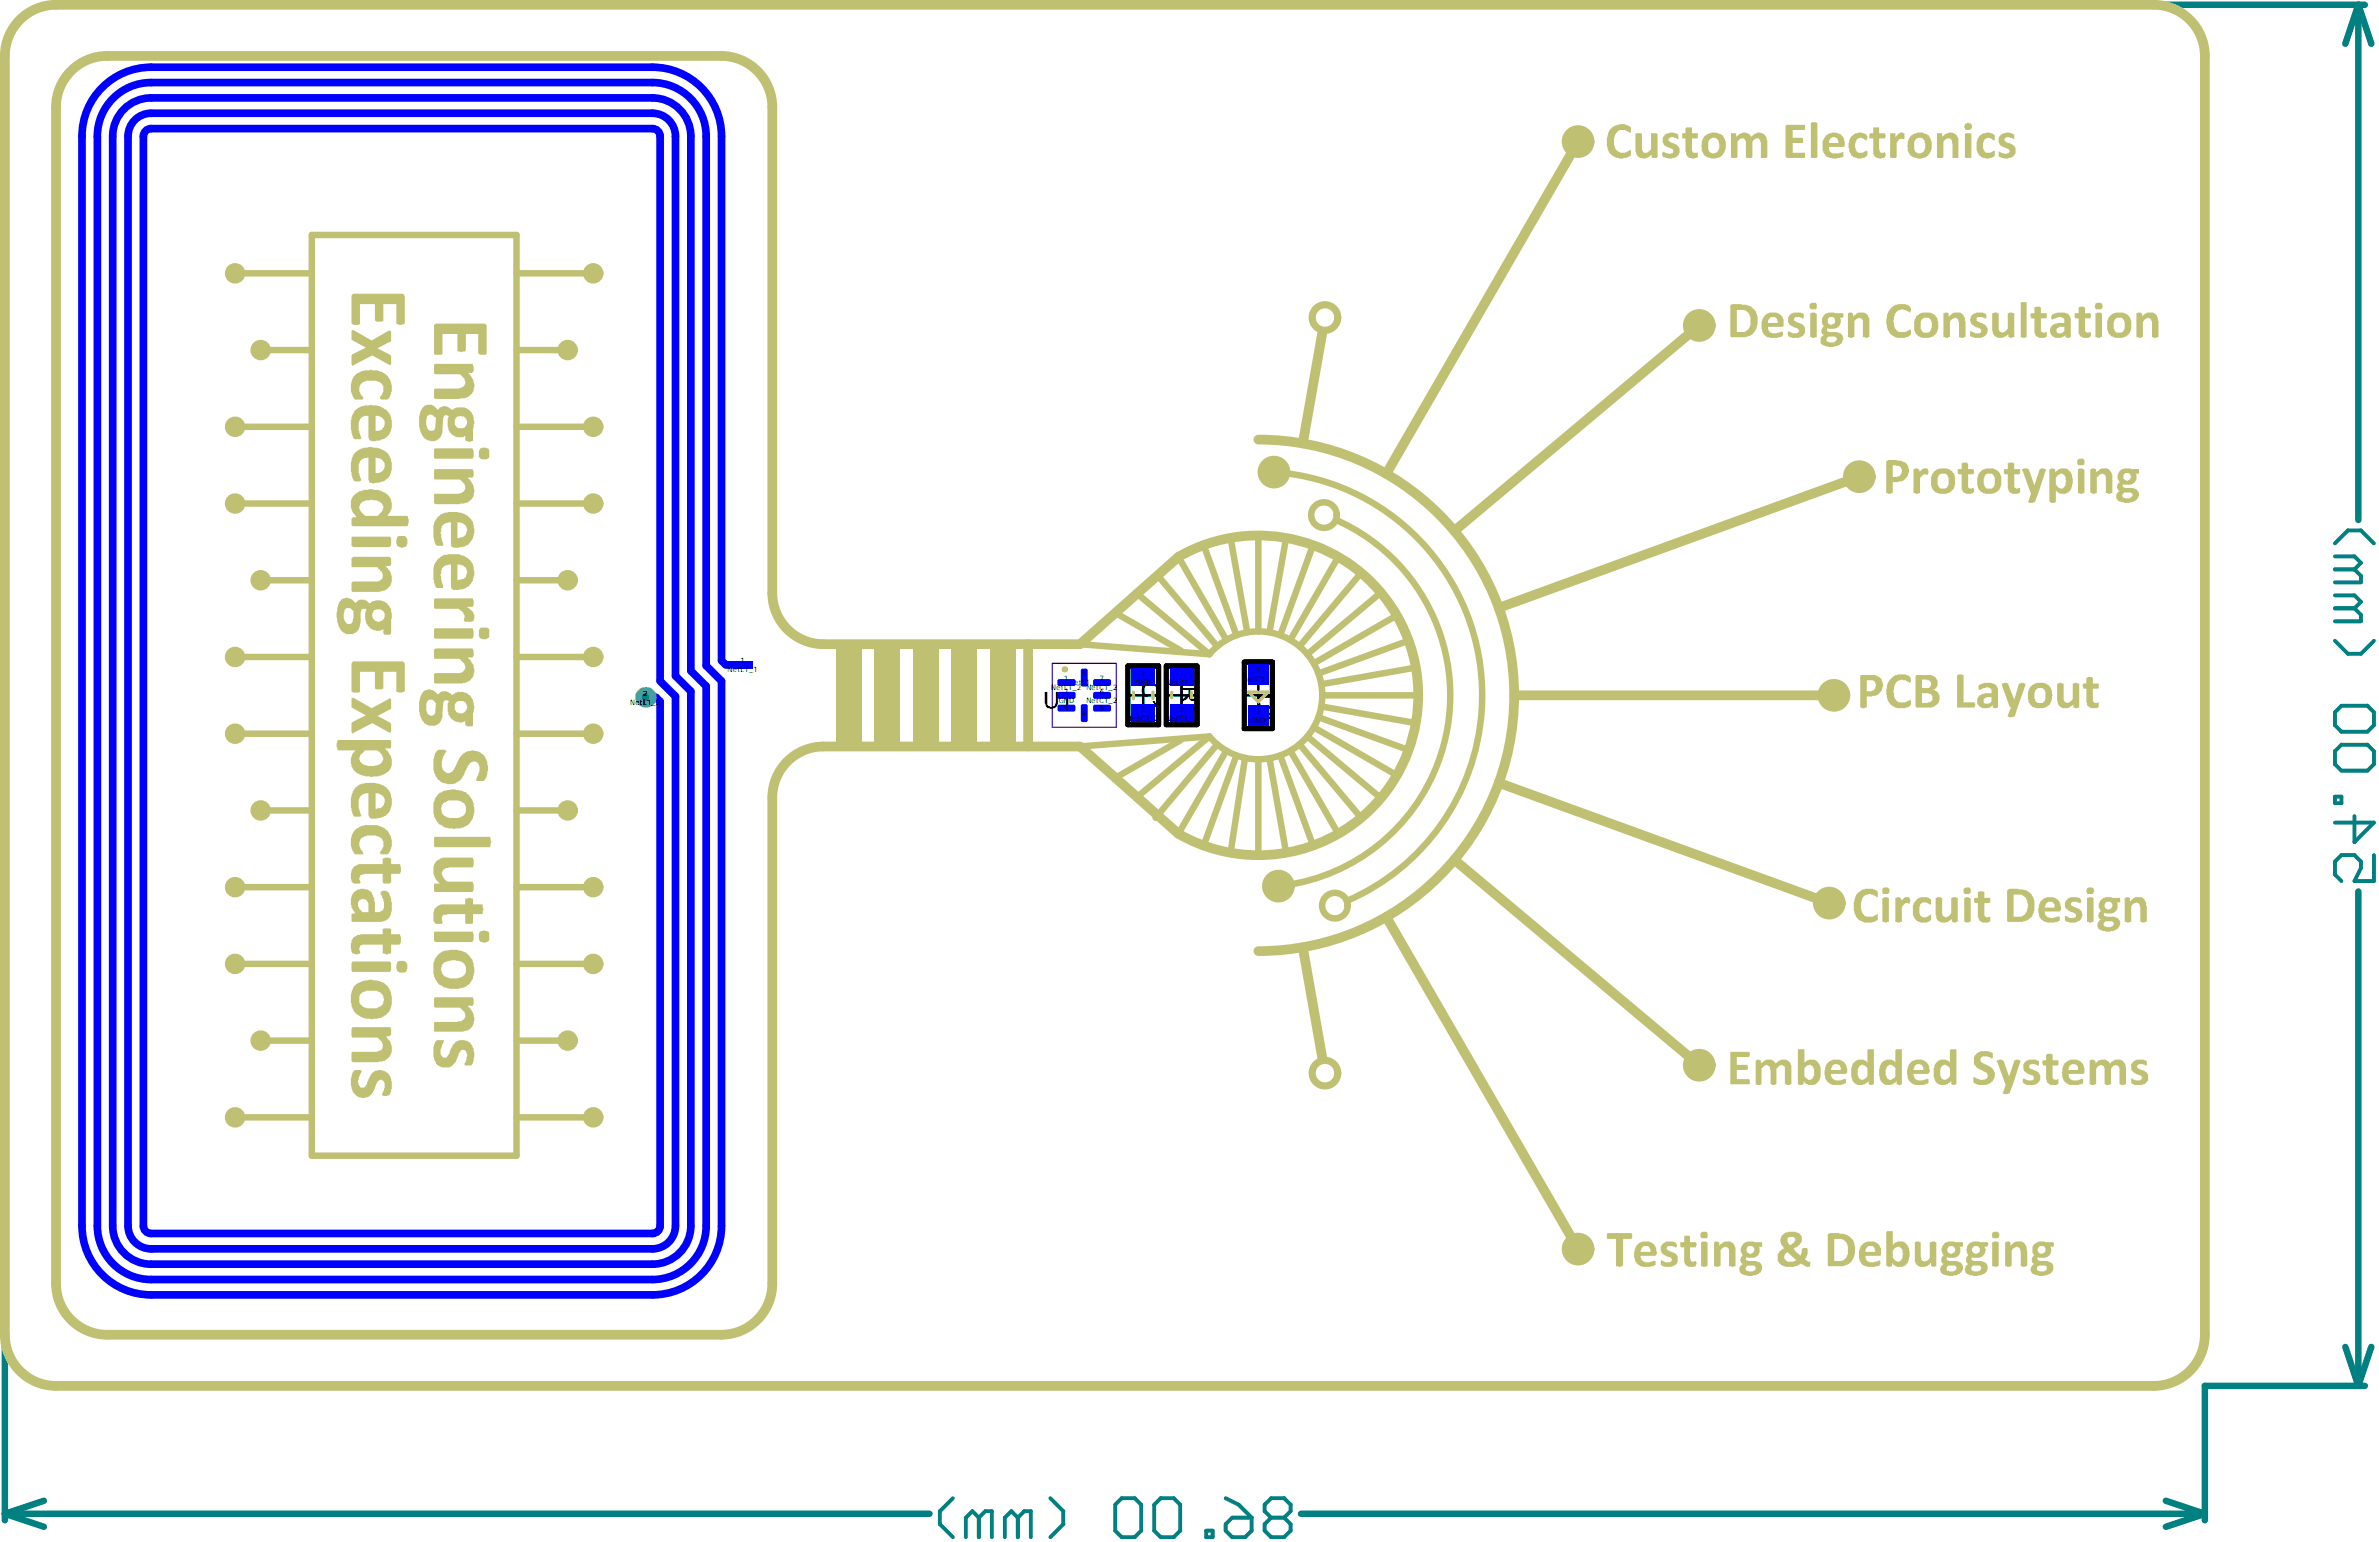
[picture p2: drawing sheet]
<svg xmlns="http://www.w3.org/2000/svg" width="310mm" height="201mm" viewBox="0 0 310 201" stroke-linecap="round" stroke-linejoin="round" font-family="sans-serif">
<defs><g id="words">
<g font-size="1">
<text x="94.7" y="87.5">NetL1_1</text>
<text x="96.4" y="86.3">1</text>
<text x="136.9" y="89.8">NetL1_2 NetC1_2</text>
<text x="138.6" y="88.6">1</text>
<text x="139.2" y="89.2">NetL1_1</text>
<text x="140.9" y="88">8</text>
<text x="143.2" y="88.6">7</text>
<text x="147.8" y="89.2">GND</text>
<text x="148.5" y="88">1</text>
<text x="151.8" y="89.2">N</text>
<text x="152.4" y="89.2">etD</text>
<text x="153.5" y="88">1</text>
<text x="154.1" y="89.2">1_1</text>
<text x="161.8" y="88.8">NetD1_</text>
<text x="163.5" y="87.7">1</text>
<text x="165.3" y="88.8">1</text>
<text x="82" y="91.8">NetL1_2</text>
<text x="83.7" y="90.6">2</text>
<text x="137.8" y="91.5">GN</text>
<text x="138.6" y="92.6">3</text>
<text x="138.6" y="90.3">2</text>
<text x="139.2" y="91.5">D</text>
<text x="140.9" y="93.2">4</text>
<text x="141.5" y="91.5">NetC1_2</text>
<text x="143.2" y="90.3">6</text>
<text x="143.2" y="92.6">5</text>
<text x="146.8" y="93.8">N</text>
<text x="147.5" y="93.8">etC1_2</text>
<text x="148.5" y="92.6">2</text>
<text x="151.8" y="93.8">N</text>
<text x="152.5" y="93.8">etC1_2</text>
<text x="153.5" y="92.6">2</text>
<text x="162.8" y="94.2">GND</text>
<text x="163.5" y="93">2</text>
</g>
</g></defs>
<path d="M137 86.4h8.3v8.3h-8.3z" fill="none" stroke="#800080" stroke-width=".17"/>
<path d="M146.8 86.7h4v7.6h-4zM151.8 86.7h4v7.6h-4zM162 86.2h3.7v8.6h-3.7z" fill="none" stroke="#800080" stroke-width=".67"/>
<path d="M147.2 90.5h3.3M148.8 88.9v3.3M152.2 90.5h3.3M153.8 88.9v3.3M162.2 90.5h3.3M163.8 88.9v3.3" fill="none" stroke="#000" stroke-width=".33"/>
<path d="M146.8 86.7h4v7.6h-4zM151.8 86.7h4v7.6h-4zM162 86.2h3.7v8.6h-3.7z" fill="none" stroke="#000" stroke-width=".67"/>
<g fill="#000">
<path d="M136 90.1h.4v1.7h.1a.5 .5 0 0 0 .5 .2 .5 .5 0 0 0 .4-.4l.1-.1v-1.4h.2v1.6l-.1 .2a1.1 1.1 0 0 1-1.1 .3h-.1l-.2-.2-.1-.4h-.1zM138.3 90.6l.3-.1 .3-.4h.2v2.1h-.3v-1.6l-.4 .2h-.1zM148.7 91.8h1.6l-.2-.5h.2l.1 .2 .4 .3v.2h-2.1zM148.7 89.4a1.46 1.46 0 0 1 1.2-.5 1.1 1.1 0 0 1 .9 .5 .91 .91 0 0 1-.4 1.3h-.2v-.2l.3-.2 .1-.2a.7 .7 0 0 0-.2-.7 .7 .7 0 0 0-.7-.2h-.4v.1a.3 .3 0 0 0-.3 .4h-.1l.1 .5 .1 .2 .4 .1-.1 .2h-.3a.78 .78 0 0 1-.4-1zM153.8 92.4h1.7l-.3-.5v-.1h.2l.1 .2 .4 .4v.2h-2.1zM163.8 93.3h1.7l-.2-.1-.2-.4h.3l.2 .3a.45 .45 0 0 1 .3 .5h-2.1z"/>
<path d="M155 89.8v.9l.2 .3h.2v-.1a.26 .26 0 0 0 .3-.1 .26 .26 0 0 0 0-.3v-.7zM153.8 89.6h2.1v1a.59 .59 0 0 1-.3 .6 .59 .59 0 0 1-.7-.1l-.2-.4-.1 .3-.8 .4v-.3l.4-.3v-.1h.2l.3-.3v-.6h-.9z"/>
<path d="M164 90.8v.5a.6 .6 0 0 0 .7 .7 .67 .67 0 0 0 .9-.7v-.5zM163.8 90.6h2.1v.8a.73 .73 0 0 1-.7 .9l-.2 .1-.3-.1a.86 .86 0 0 1-.9-1z"/>
</g>
<g fill="none" stroke="#008080" stroke-width=".85">
<path d="M281.7 .6h26.2M307 .6l-1.6 5.1M307 .6l1.7 5.1M307 .6v67.1M307 116v64.4M.6 175v22.9M305.4 175.3l1.6 5.1M308.7 175.3l-1.7 5.1M.6 197.1l5.1 1.6M.6 197.1h120.4M5.7 195.4l-5.1 1.7M169.4 197.1h117.7"/>
<path d="M282 195.4l5.1 1.7M287.1 197.1l-5.1 1.6M307.9 180.4h-20.8v17.5"/>
</g>
<g fill="none" stroke="#008080" stroke-width=".51">
<path d="M304 79.2h2.5M304 77.5h2.5l.9 .8-.9 .9M304 74.1h2.5M304 72.4h2.5l.9 .9-.9 .8M304 70.7l1.7-1.7h1.7l1.7 1.7M306.5 74.1l.9 .9v.8h-3.4M306.5 79.2l.9 .8v.9h-3.4M304 92.7l.8-.8h3.4l.9 .8v1.7l-.9 .9h-3.4l-.8-.9zM304 97.8l.8-.9h3.4l.9 .9v1.7l-.9 .8h-3.4l-.8-.8zM304 83.4l1.7 1.7h1.7l1.7-1.7M304 103.7h.8v.9h-.8zM306.5 106.2v3.4l2.6-2.5h-5.1"/>
<path d="M309.1 111.3v3.4h-2.6l.9-1.7v-.8l-.9-.9h-1.7l-.8 .9v1.7l.8 .8M124.1 195l-1.7 1.7v1.7l1.7 1.7M127.4 197.6l.9-.9h.8v3.4M127.4 197.6v2.5M127.4 197.6l-.8-.9-.8 .9v2.5M132.5 197.6l.9-.9h.8v3.4M132.5 197.6v2.5M132.5 197.6l-.8-.9-.9 .9v2.5M136.7 195l1.7 1.7v1.7l-1.7 1.7M146 195h1.7l.9 .9v3.4l-.9 .8h-1.7l-.8-.8v-3.4zM151.1 195h1.7l.9 .9v3.4l-.9 .8h-1.7l-.8-.8v-3.4zM157 199.3h.9v.8h-.9z"/>
<path d="M159.6 195l1.7 .9 1.7 1.7M159.6 198.4l.8-.8h2.6v1.7l-.9 .8h-1.7l-.8-.8zM165.5 197.6l-.8-.9v-.8l.8-.9h1.7l.8 .9v.8l-.8 .9M165.5 197.6l-.8 .8v.9l.8 .8h1.7l.8-.8v-.9l-.8-.8M165.5 197.6h1.7"/>
</g>
<path d="M2.3 2.9a6.6 6.6 0 0 1 5-2.3h273.1a6.7 6.7 0 0 1 6.7 6.7v166.5a6.7 6.7 0 0 1-6.7 6.6h-273.1a6.7 6.7 0 0 1-6.7-6.6v-166.5a6.6 6.6 0 0 1 1.7-4.4z" fill="none" stroke="#800080" stroke-width=".85"/>
<g fill="#c0c073">
<circle cx="238.8" cy="90.5" r="1.69"/>
<circle cx="165.9" cy="61.4" r="1.69"/>
<circle cx="166.4" cy="115.4" r="1.69"/>
<circle cx="205.5" cy="18.4" r="1.69"/>
<circle cx="221.2" cy="42.3" r="1.69"/>
<circle cx="242.1" cy="62" r="1.69"/>
<circle cx="238.2" cy="117.5" r="1.69"/>
<circle cx="221.2" cy="138.6" r="1.69"/>
<circle cx="205.5" cy="162.6" r="1.69"/>
</g>
<path d="M147.6 90.1v.8M150.1 90.1v.8M152.6 90.1v.7M155.1 90.1v.7M162.6 90.1h2.5l-1.3 1.3z" fill="none" stroke="#c0c073" stroke-width=".42"/>
<g fill="none" stroke="#c0c073" stroke-width="1.3">
<path d="M.6 7.3v166.5M7.3 13.9v153.2M7.3 .6h273.1M14 7.3h79.9M100.6 13.9v63.3M205.5 18.4l-25 43.3M287.1 7.3v166.5M172.1 43.4l-2.5 14.3M221.2 42.4l-31.9 26.7M153.4 72.5l-12.8 11.4M242.1 62l-47 17.1M107.2 83.9h33.3"/>
<path d="M107.2 97.2h33.3M133.9 83.9v13.3M140.6 97.2l12.8 11.3M197.1 90.5h41.7M100.6 103.8v63.3M180.5 119.4l25 43.2M189.3 111.9l31.9 26.8M195.1 101.9l43.1 15.7M169.6 123.3l2.6 14.4M14 173.8h79.9M7.3 180.4h273.1"/>
</g>
<g fill="none" stroke="#c0c073" stroke-width=".85">
<path d="M30.6 35.6h10M40.6 30.6h26.6v119.8h-26.6zM67.2 35.6h10M30.6 55.6h10M33.9 45.6h6.7M67.2 45.6h6.7M67.2 55.6h10M30.6 65.5h10M33.9 75.5h6.7M67.2 75.5h6.7M67.2 65.5h10M145.1 79.7l8.6 5"/>
<path d="M147.9 77.1l9.6 8.1-16.9-1.3M151 75.2l7.5 8.9M153.4 72.5l6.3 10.8M156.7 71l4.3 11.7M160.2 70l2.2 12.3M163.8 69.7v12.5M167.4 70l-2.1 12.3M171 71l-4.3 11.7M174.2 72.5l-6.2 10.8M177.2 74.6l-8 9.5M179.8 77.1l-9.6 8.1M30.6 85.5h10"/>
<path d="M30.6 95.5h10M67.2 85.5h10M67.2 95.5h10M140.6 97.2l16.9-1.3-9.6 8M153.7 96.3l-8.6 5M158.5 96.9l-8 9.6M159.7 97.7l-6.3 10.8M161 98.3l-4.3 11.8M162.1 98.7l-1.9 12.3M163.8 98.8v12.5M165.3 98.7l2.1 12.3M166.7 98.3l4.3 11.8"/>
<path d="M168 97.7l6.2 10.8M169.2 96.9l8 9.6M170.2 95.9l9.6 8M171 94.7l10.9 6.2M171.7 93.4l11.7 4.2M172 92l12.3 2.1M172.2 90.5h12.4M181.9 80.1l-10.9 6.3M183.4 83.4l-11.7 4.3M184.3 86.9l-12.3 2.2M30.6 115.5h10M33.9 105.5h6.7"/>
<path d="M67.2 115.5h10M67.2 105.5h6.7M30.6 125.5h10M33.9 135.5h6.7M67.2 135.5h6.7M67.2 125.5h10M30.6 145.5h10M67.2 145.5h10"/>
</g>
<g fill="#c0c073">
<path d="M128.9 83.9h3.3v13.3h-3.3z" fill-rule="evenodd"/>
<path d="M123.9 83.9h3.3v13.3h-3.3z" fill-rule="evenodd"/>
<path d="M118.9 83.9h3.3v13.3h-3.3z" fill-rule="evenodd"/>
<path d="M113.9 83.9h3.3v13.3h-3.3z" fill-rule="evenodd"/>
<path d="M108.9 83.9h3.3v13.3h-3.3z" fill-rule="evenodd"/>
</g>
<g fill="#c0c073">
<path d="M241.9 116.2a2.34 2.34 0 0 1 2.5-.2h.1v.7l-.2 .1a1.35 1.35 0 0 0-1.5-.3 2.23 2.23 0 0 0-.3 2.4l.1 .1a.92 .92 0 0 0 1.1 .3h.2v-.1l.5-.2h.1v.3a.34 .34 0 0 1-.3 .5l-.1 .1a2.28 2.28 0 0 1-2.2-.2 2.71 2.71 0 0 1-.5-2.2l.1-.7z"/>
<path d="M246.8 116.9h.1a.3 .3 0 0 1 .5 .1h.1v.3l.4-.3a.46 .46 0 0 1 .5-.2 .46 .46 0 0 1 .3 .5l-.1 .3h-.1a.38 .38 0 0 0-.5 .1l-.4 .4v1.9h-.2v.1l-.6-.1z"/>
<path d="M249.5 117.1a1.72 1.72 0 0 1 1.8-.1l.1 .1v.6h-.2a.74 .74 0 0 0-1.2 .1l-.1 .3a1.35 1.35 0 0 0 .3 1.2 .99 .99 0 0 0 1.1-.2h.1v.3a.47 .47 0 0 1-.5 .6v.1h-.2a1.26 1.26 0 0 1-1.5-.7l-.1-.2v-.3a2.04 2.04 0 0 1 .4-1.8z"/>
<path d="M252 116.9l.3-.1 .6 .1v1.8a.54 .54 0 0 0 .2 .6 .54 .54 0 0 0 .6-.1l.3-.3v-2h.2v-.1a.63 .63 0 0 1 .7 .2v3h-.3v.1l-.5-.1v-.4a1.25 1.25 0 0 1-1.9 .1l-.2-.6z"/>
<path d="M257.5 116.1l.2-.1a.63 .63 0 0 1 .7 .2v.7h.7v.6l-.1 .1h-.6v1.3a.43 .43 0 0 0 .2 .5 .43 .43 0 0 0 .4-.1h.1v.2a.34 .34 0 0 1-.2 .5v.1h-.5a.87 .87 0 0 1-.9-.9v-1.6h-.4v-.2h-.1a.38 .38 0 0 1 .2-.5h.3z"/>
<path d="M269.2 117h.2l.1-.2h1l.3 .1 .1 .2a.22 .22 0 0 1 .1 .4 .22 .22 0 0 1-.4 0l-.4-.1a.46 .46 0 0 0-.6 .2l.1 .3 .5 .2a1.01 1.01 0 0 1 .9 1.1 1.08 1.08 0 0 1-.8 .8l-.1 .1a1.75 1.75 0 0 1-1.4-.3v-.1a.26 .26 0 0 1 0-.3 .26 .26 0 0 1 .3-.2v.1l.4 .2a.52 .52 0 0 0 .8-.3l-.1-.3-.2-.1a1.56 1.56 0 0 1-1.1-.7l-.1-.3a.67 .67 0 0 1 .4-.8z"/>
<path d="M276.6 116.9h.1a.4 .4 0 0 1 .6 .1v.3a1.53 1.53 0 0 1 1.4-.5h.1a1.21 1.21 0 0 1 .6 1.1l.1 .1v1.9l-.2 .1v.1h-.4l-.2-.1v-1.9l-.1-.4-.2-.1h-.2v-.1h-.1v.1a.45 .45 0 0 0-.5 .3l-.1 .1v2h-.3v.1l-.6-.1z"/>
<path d="M246.2 88.3a2 2 0 0 1 2.1-.4l.1 .1a.3 .3 0 0 1 .3 .3h.1v.4h-.1v.2l-.2-.1a1.11 1.11 0 0 0-1.3-.2 1.11 1.11 0 0 0-.6 1.1 1.74 1.74 0 0 0 .3 1.6l.4 .1a1.65 1.65 0 0 0 1.4-.3 .57 .57 0 0 1-.3 .9v.1h-.2a1.84 1.84 0 0 1-2.5-1.4 2.47 2.47 0 0 1 .4-2.2z"/>
<path d="M254.8 87.9h.2v-.1l.7 .1v3.5h1.4v.2h.1l-.1 .5h-2.3z"/>
<path d="M260.6 89l.3-.1 .6 .1 .8 2.1 .5-2 .3-.1v-.1l.6 .1v.2l-1.4 4-.2 .1v.1a.63 .63 0 0 1-.7-.2l.4-1.1-.1-.1-1.1-2.8z"/>
<path d="M267.8 89h.3v-.1l.6 .1v1.8a.52 .52 0 0 0 .3 .6 .52 .52 0 0 0 .6-.1l.3-.3v-1.9a.48 .48 0 0 1 .6-.1h.2v3.1l-.2 .1-.6-.1v-.4a1.24 1.24 0 0 1-1.7 .2l-.2-.1-.2-.5z"/>
<path d="M271.6 88.2h.2v-.1a.63 .63 0 0 1 .7 .2v.7h.7v.6v.1h-.7v1.3a.42 .42 0 0 0 .1 .5 .42 .42 0 0 0 .5 0v-.1h.1v.2a.44 .44 0 0 1 0 .5 .44 .44 0 0 1-.5 .1h-.1a.78 .78 0 0 1-.8-.3l-.2-.5v-1.7h-.3l-.2-.4 .1-.3h.4z"/>
<path d="M249.1 61.1h.2v-.1a.38 .38 0 0 1 .5 .2h.1v.3l.3-.3a.46 .46 0 0 1 .6-.2 .46 .46 0 0 1 .3 .5l-.1 .3h-.2v-.1a.38 .38 0 0 0-.5 .2l-.3 .4v1.9h-.3v.1l-.6-.1z"/>
<path d="M255.4 60.3l.7-.1 .1 .2v.7h.6a.36 .36 0 0 1 .1 .6h-.7v1.4a.39 .39 0 0 0 .1 .4 .39 .39 0 0 0 .5 .1v-.1a.38 .38 0 0 1 .3 .3 .38 .38 0 0 1-.2 .4 1.19 1.19 0 0 1-1.4-.3l-.1-.2v-2h-.4h-.1v-.6h.5z"/>
<path d="M261.4 60.3l.2-.1a.63 .63 0 0 1 .7 .2v.7h.7v.6h-.1h-.6v1.6a.35 .35 0 0 0 .5 .3v-.1a.26 .26 0 0 1 .2 .1 .26 .26 0 0 1 0 .3v.2a1.34 1.34 0 0 1-1.4-.1l-.2-.4v-1.9h-.4a.4 .4 0 0 1 .1-.6h.3z"/>
<path d="M263.3 61.1l.6-.1 .3 .2 .7 2 .7-2.1 .5-.1v.1l.3 .1-1.4 4.2h-.3v.1l-.7-.1 .5-1.2h-.1l-1-2.9h-.1z"/>
<path d="M272.2 61.1l.5-.1v.1h.2v.4l.1-.1a1.26 1.26 0 0 1 1.6-.2l.3 .2 .1 .4v2.4h-.2v.1l-.6-.1v-1.9a.51 .51 0 0 0-.4-.6 .51 .51 0 0 0-.6 .2l-.2 .3v1.9a.48 .48 0 0 1-.7 .1l-.2-.1v-2.9z"/>
<path d="M232.9 41.1h.1a1.13 1.13 0 0 1 1.1-.4h.3l.1 .1a.38 .38 0 0 1 .4 .2 .38 .38 0 0 1-.1 .4h-.2l-.2-.1h-.3a.34 .34 0 0 0-.4 .1 .34 .34 0 0 0 0 .4l.4 .2a.94 .94 0 0 1 .9 .9 .94 .94 0 0 1-.7 1l-.1 .1a1.75 1.75 0 0 1-1.4-.3l-.1-.4h.1v-.2h.2a.91 .91 0 0 0 1.2 .1v-.1a.59 .59 0 0 0-.5-.5l-.2-.1a.97 .97 0 0 1-.6-1.3z"/>
<path d="M240.6 40.8l.2-.1 .5 .1v.4a1.48 1.48 0 0 1 1.3-.5 1.03 1.03 0 0 1 .8 1.1v2.1h-.3v.1l-.6-.1v-1.9a.5 .5 0 0 0-.2-.6 .5 .5 0 0 0-.6 .1l-.3 .3v2l-.2 .1v.1l-.6-.1z"/>
<path d="M246.2 40.1a2.24 2.24 0 0 1 2.3-.3l.3 .3v.4h-.1v.2l-.2-.1a1.18 1.18 0 0 0-1.2-.3 1.12 1.12 0 0 0-.7 1.2 1.49 1.49 0 0 0 .4 1.6h.1a1.88 1.88 0 0 0 1.4 0l.1-.2a.44 .44 0 0 1 .2 .6l-.3 .3a2.56 2.56 0 0 1-2.1-.1 1.7 1.7 0 0 1-.7-1.4l-.1-.1a2.85 2.85 0 0 1 .6-2z"/>
<path d="M253 40.8h.1a.4 .4 0 0 1 .6 .1v.3a1.53 1.53 0 0 1 1.4-.5h.1a1.21 1.21 0 0 1 .6 1.1l.1 .1v1.9l-.2 .1v.1h-.4l-.2-.1v-1.9l-.1-.4-.2-.2h-.2h-.1a.45 .45 0 0 0-.5 .4l-.1 .1v2h-.3v.1l-.6-.1z"/>
<path d="M256.6 41.2a1.48 1.48 0 0 1 1.3-.5l.4 .1a.32 .32 0 0 1 .3 .4v.2h-.2a.7 .7 0 0 0-.8-.1 .3 .3 0 0 0-.3 .3 .3 .3 0 0 0 .3 .3l.3 .1a1.02 1.02 0 0 1 .9 1.2 1.1 1.1 0 0 1-.9 .8h-.9l-.1-.1a.34 .34 0 0 1-.4-.4v-.4h.3a.91 .91 0 0 0 1.1 .1v-.1a.3 .3 0 0 0-.3-.4l-.1-.1a1.21 1.21 0 0 1-1-.9z"/>
<path d="M259.4 40.8l.2-.1 .6 .1v1.7a.54 .54 0 0 0 .2 .7 .54 .54 0 0 0 .7-.1l.3-.3v-2h.2v-.1a.63 .63 0 0 1 .7 .2v3h-.3v.1l-.5-.1v-.4a1.25 1.25 0 0 1-2 .1l-.1-.5z"/>
<path d="M263.1 39.3h.8v4.6h-.2v.1l-.6-.1z"/>
<path d="M264.9 40l.1-.1a.63 .63 0 0 1 .7 .2v.7h.8v.6h-.1h-.7v1.6a.39 .39 0 0 0 .6 .2h.2v.2a.34 .34 0 0 1-.3 .5v.1h-.4a.89 .89 0 0 1-.9-1v-1.6h-.4v-.1h-.1a.38 .38 0 0 1 .1-.5h.4z"/>
<path d="M270.6 40l.7-.1 .2 .2v.7h.6a.36 .36 0 0 1 0 .6h-.6v1.6a.32 .32 0 0 0 .4 .3l.1-.1a.38 .38 0 0 1 .3 .3 .38 .38 0 0 1-.2 .4 1.19 1.19 0 0 1-1.4-.3l-.1-.2v-2h-.4h-.1v-.6h.5z"/>
<path d="M278.2 40.8l.5-.1 .2 .2v.3l.1-.1a1.28 1.28 0 0 1 1.5-.3l.4 .6v.3l.1 .1v2.1h-.2v.1l-.6-.1v-1.9a.57 .57 0 0 0-.3-.5 .57 .57 0 0 0-.6 0l-.3 .4v2h-.3v.1l-.5-.1z"/>
<path d="M209.6 16.8a2.26 2.26 0 0 1 2.2-.6v.1a.44 .44 0 0 1 .5 .5 .26 .26 0 0 1 .1 .3 .26 .26 0 0 1-.3 .2 1.15 1.15 0 0 0-1.5-.2 2.13 2.13 0 0 0-.1 2.4 1.18 1.18 0 0 0 1.4 .2l.4-.2v.4a.34 .34 0 0 1 0 .3 .34 .34 0 0 1-.3 .2v.1h-.2a1.79 1.79 0 0 1-2-.4h-.1a.97 .97 0 0 1-.4-.9 3.1 3.1 0 0 1 .3-2.4z"/>
<path d="M212.9 17.4l.1-.1h.7l.1 .1v2.1a.52 .52 0 0 0 .4 .4 .52 .52 0 0 0 .5-.2l.3-.2v-2.2h.7l.1 .1v3.1l-.1 .1h-.6l-.1-.1v-.4a1.14 1.14 0 0 1-1.9 0l-.2-.4z"/>
<path d="M216.7 17.5h.2v-.1a1.8 1.8 0 0 1 1.5 0l.1 .1v.6h-.2l-.1-.2h-.3h-.4a.3 .3 0 0 0-.3 .4 .3 .3 0 0 0 .4 .2l.3 .2a.9 .9 0 0 1 .8 .8v.3a.88 .88 0 0 1-.9 .8h-.1h-.6a.6 .6 0 0 1-.7-.7l.2-.2 .1 .2 .6 .2 .5-.1 .1-.4h-.1v-.1l-.2-.1v-.1l-.4-.1v-.1a.45 .45 0 0 1-.5-.3h-.1a1.33 1.33 0 0 1 .1-1.3z"/>
<path d="M219.4 16.7l.1-.1h.8v.7h.8v.7h-.8v1.5a.4 .4 0 0 0 .2 .4 .4 .4 0 0 0 .5-.1l.1 .3a.34 .34 0 0 1-.1 .3 .34 .34 0 0 1-.3 .2h-.1h-.6l-.5-.5v-.3l-.1-.1v-1.7h-.4v-.7h.4z"/>
<path d="M225.4 17.3h.6v.6a1.52 1.52 0 0 1 1.2-.6h.2a.45 .45 0 0 1 .5 .4l.1 .2a1.52 1.52 0 0 1 1.2-.6h.1a1.24 1.24 0 0 1 .8 1.2v2l-.1 .1h-.7v-2.1l-.1-.1a.34 .34 0 0 0-.4-.4l-.4 .1-.2 .3v2.1l-.1 .1h-.7l-.1-.1v-2.1h-.1a.45 .45 0 0 0-.4-.4 .45 .45 0 0 0-.4 .3l-.2 .1v2.1l-.1 .1h-.6l-.1-.1z"/>
<path d="M232.6 16.2h2.3l.1 .1v.5l-.1 .1h-1.5v1h1.3l.1 .1v.6h-1.4v1.3h1.6v.6l-.1 .1h-2.3l-.1-.2v-4z"/>
<path d="M235.8 16l.1-.1a.63 .63 0 0 1 .7 .2v4.4l-.1 .1h-.6l-.1-.1z"/>
<path d="M241 17.8a1.47 1.47 0 0 1 2-.3 .48 .48 0 0 1 0 .7v.1l-.2-.1a.66 .66 0 0 0-1.1 .1l-.1 .2a1.08 1.08 0 0 0 .2 1.2l.1 .2h.6l.3-.2a.21 .21 0 0 1 .3 0 .21 .21 0 0 1 0 .3v.2h-.1a.52 .52 0 0 1-.6 .4 1.53 1.53 0 0 1-1.5-.5l-.1-.2a2.36 2.36 0 0 1 .1-2z"/>
<path d="M243.9 16.6h.8v.7h.7v.2h.1l-.1 .5h-.7v1.5a.3 .3 0 0 0 .4 .4h.2v-.1a.41 .41 0 0 1 .2 .5 .41 .41 0 0 1-.4 .3h-.4a.87 .87 0 0 1-.8-.9v-1.7h-.5v-.6l.1-.1h.4z"/>
<path d="M246.1 17.3h.7v.6l.4-.6h.4a.32 .32 0 0 1 .4 .4 .28 .28 0 0 1-.1 .3 .28 .28 0 0 1-.3 .1v-.1l-.2 .1a.42 .42 0 0 0-.4 .4h-.1v2v.1h-.7l-.1-.1z"/>
<path d="M252.2 17.3h.7v.6a1.53 1.53 0 0 1 1.2-.6 1.08 1.08 0 0 1 .9 1.3v2h-.8v-1.9l-.1-.1a.5 .5 0 0 0-.3-.6 .5 .5 0 0 0-.6 .3l-.2 .1v2.1l-.1 .1h-.6l-.1-.1z"/>
<path d="M257.6 17.9a1.58 1.58 0 0 1 1.5-.6h.3v.1a.32 .32 0 0 1 .3 .5v.3l-.1 .1-.3-.2a.6 .6 0 0 0-.6-.1 .6 .6 0 0 0-.4 .4 1.68 1.68 0 0 0 .1 1.3 .44 .44 0 0 0 .6 .2l.4-.1 .1-.2h.2v.3a.38 .38 0 0 1-.2 .5v.1l-.5 .1h-.5h-.1a1.01 1.01 0 0 1-1-1 2.49 2.49 0 0 1 .2-1.7z"/>
<path d="M260.5 17.5h.1v-.1a1.8 1.8 0 0 1 1.6 0l.1 .1v.6l-.4-.2h-.2h-.5a.26 .26 0 0 0-.3 .2 .26 .26 0 0 0 .3 .3l.2 .2a1.09 1.09 0 0 1 1 .8v.4a.88 .88 0 0 1-.9 .8h-.1h-.4h-.4v-.1a.38 .38 0 0 1-.4-.2 .38 .38 0 0 1 0-.4v-.2a1.64 1.64 0 0 0 1.3 .3l.1-.1a.34 .34 0 0 0-.3-.5v-.1l-.4-.1v-.1a.45 .45 0 0 1-.5-.3h-.1a1.33 1.33 0 0 1 .2-1.3z"/>
<path d="M225.3 137l.1-.1h2.3a.4 .4 0 0 1 0 .6v.1h-1.6v1h1.4l.1 .2a.38 .38 0 0 1-.2 .5h-1.3v1.2h1.6l.1 .1v.6h-2.4l-.1-.1z"/>
<path d="M228.6 138h.1a.4 .4 0 0 1 .6 .1v.3l.1-.1a1.15 1.15 0 0 1 1.8 .1 1.25 1.25 0 0 1 1.9-.1v.1a.7 .7 0 0 1 .1 .8v2h-.1h-.5l-.2-.1v-1.8a.46 .46 0 0 0-.3-.6l-.1-.1-.3 .1-.4 .4v2.1h-.2h-.6v-1.9l-.1-.1a.48 .48 0 0 0-.3-.5 .48 .48 0 0 0-.6 .3l-.2 .1v2.1h-.5h-.2z"/>
<path d="M257.1 137.4a1.74 1.74 0 0 1 2.2-.4 .44 .44 0 0 1 .2 .6l-.1 .2h-.2l-.2-.2-.4-.1a.59 .59 0 0 0-.7 .4 .32 .32 0 0 0 .3 .5l.3 .1v.1a1.73 1.73 0 0 1 1.1 .9 1.31 1.31 0 0 1-.7 1.7 2.09 2.09 0 0 1-2-.3v-.7l.3 .1a1.48 1.48 0 0 0 1.5 .1l.1-.6-.3-.3h-.3v-.1l-.3-.1v-.1a1.06 1.06 0 0 1-.9-1.2z"/>
<path d="M260 138.1l.2-.1v-.1l.6 .1 .8 2.1 .7-2.1a.62 .62 0 0 1 .8 .1l-1.4 4.2a.7 .7 0 0 1-.8 .1l-.2-.1 .5-1.1h-.1z"/>
<path d="M263.5 138.4h.1a1.18 1.18 0 0 1 1.2-.5l.3 .1a.32 .32 0 0 1 .4 .4v.3h-.3v-.1l-.2-.1h-.5a.31 .31 0 0 0-.3 .2 .31 .31 0 0 0 .2 .4l.1 .1a1.18 1.18 0 0 1 1.1 .9 1.09 1.09 0 0 1-1.4 1.1h-.6l-.2-.3a.34 .34 0 0 1 .2-.5l.2 .2h.5a.36 .36 0 0 0 .5-.2 .36 .36 0 0 0-.3-.4l-1-.5-.1-.3v-.7z"/>
<path d="M266.4 137.3h.2v-.1a.63 .63 0 0 1 .6 .1v.7h.8v.6l-.1 .1h-.7v1.4a.42 .42 0 0 0 .2 .4 .42 .42 0 0 0 .4 .1v-.1h.2v.1a.44 .44 0 0 1-.1 .6 .44 .44 0 0 1-.5 0h-.1a.78 .78 0 0 1-.7-.2l-.2-.5v-1.8h-.3l-.2-.3 .1-.4h.4z"/>
<path d="M272.1 138l.5-.1v.1l.2 .1v.3h.1a1.14 1.14 0 0 1 1.8 0h.1a1.19 1.19 0 0 1 1.2-.5l.2 .1a1.23 1.23 0 0 1 .6 1.2v1.9a.6 .6 0 0 1-.8 0v-1.9a.44 .44 0 0 0-.5-.5l-.1-.1-.2 .1-.3 .4v2a.6 .6 0 0 1-.9 0v-1.9a.55 .55 0 0 0-.5-.6l-.3 .2-.3 .3v2a.6 .6 0 0 1-.8 0z"/>
<path d="M277.6 138.4a1.13 1.13 0 0 1 1.1-.5h.4l.1 .1a.38 .38 0 0 1 .3 .2 .38 .38 0 0 1 0 .4v.1h-.2l-.2-.1v-.1h-.3a.38 .38 0 0 0-.5 .2h-.1v.3l.2 .1 .3 .1v.1a.95 .95 0 0 1 .9 .5 .95 .95 0 0 1-.1 1 .45 .45 0 0 1-.5 .4 2.14 2.14 0 0 1-1.4-.1l-.1-.1v-.6h.1a1.15 1.15 0 0 0 1.1 .2l.2-.2a.6 .6 0 0 0-.7-.5v-.1a.97 .97 0 0 1-.6-1.4z"/>
<path d="M209.2 160.6l.1-.1h3.1l.1 .3a.38 .38 0 0 1-.2 .5h-1v3.4h-.1a.48 .48 0 0 1-.6 .1h-.2v-3.5h-1.1l-.1-.1z"/>
<path d="M216.4 162l.2-.1a1.18 1.18 0 0 1 1.2-.3l.5 .2v.2a.21 .21 0 0 1 0 .3 .21 .21 0 0 1-.3 0l-.5-.1a.37 .37 0 0 0-.4 .1 .37 .37 0 0 0-.1 .3l.4 .3a1.4 1.4 0 0 1 1 .7v.2a.84 .84 0 0 1-.6 1 1.83 1.83 0 0 1-1.6-.1v-.6l.7 .2a.51 .51 0 0 0 .8-.4l-.1-.2-.7-.2a.97 .97 0 0 1-.6-1.4z"/>
<path d="M219.3 160.9h.2a.38 .38 0 0 1 .5 .1v.7h.7a.42 .42 0 0 1 0 .7h-.7v1.4l.1 .2a.28 .28 0 0 0 .2 .2 .28 .28 0 0 0 .3 0 .33 .33 0 0 1 .3 .2 .33 .33 0 0 1-.1 .3 .7 .7 0 0 1-.8 .2 .88 .88 0 0 1-.7-1v-1.5h-.4l-.1-.1v-.6h.5z"/>
<path d="M223.2 161.7l.1-.1 .5 .1v.4a1.48 1.48 0 0 1 1.4-.5 1.03 1.03 0 0 1 .8 1.1v2.1h-.3v.1l-.6-.1v-1.9a.5 .5 0 0 0-.3-.5 .5 .5 0 0 0-.5 .1l-.3 .2v2l-.2 .1v.1l-.6-.1z"/>
<path d="M249.3 161.7l.2-.1 .6 .1v1.9l.1 .4 .1 .2h.2h.2a.45 .45 0 0 0 .5-.4l.1-.1v-1.9a.6 .6 0 0 1 .8 0v2.9a.41 .41 0 0 1-.7 0v-.3h-.1a1.23 1.23 0 0 1-1.8 .2l-.2-.4z"/>
<path d="M261.1 161.7h.1a.4 .4 0 0 1 .5 .1v.3a1.48 1.48 0 0 1 1.4-.5h.2a1.21 1.21 0 0 1 .6 1.1v.1v1.9l-.2 .1v.1h-.3l-.3-.1v-2h-.1v-.3l-.2-.1h-.1v-.1h-.2v.1a.45 .45 0 0 0-.5 .3l-.1 .1v2h-.2v.1l-.6-.1z"/>
<path d="M56.5 42.3l.3-.2h6.1a.34 .34 0 0 1 .5 .4v3.6l-.2 .1h-.7l-.2-.2v-2.5h-1.6v2.1l-.1 .2h-.4h-.1l-.5-.1v-2.2h-2v2.5a.7 .7 0 0 1-.8 .2l-.3-.1z"/>
<path d="M56.5 47.5l.1-.1h4.9a1.14 1.14 0 0 1 .1 1.1l-.7 .1h.1a2.4 2.4 0 0 1 .7 2.1 1.54 1.54 0 0 1-1.4 1.1l-.5 .1h-3.1l-.2-.1v-.7a.38 .38 0 0 1 .2-.5h3l.4-.2a.69 .69 0 0 0 .2-1.2l-.5-.5h-3.1a.44 .44 0 0 1-.2-.6z"/>
<path d="M56.5 61.2l.1-.1h4.9l.1 .2h.1v.7h-.1v.2h-.7l.1 .1a2.33 2.33 0 0 1 .7 2.1 .95 .95 0 0 1-.6 .8v.1l-.4 .2-.9 .1h-3.1a1.06 1.06 0 0 1-.2-.9v-.3l.1-.1h3.1a.86 .86 0 0 0 .7-1.4l-.6-.5h-3.1a.44 .44 0 0 1-.2-.6z"/>
<path d="M56.5 78l.1-.1h5l.1 .9h-.1v.2h-.8l.2 .2a1.45 1.45 0 0 1 .8 1.3l-.1 .1a.3 .3 0 0 1-.4 .3h-.2a.63 .63 0 0 1-.7-.1v-.2a.91 .91 0 0 0-.5-1.2l-.2-.2h-3a.44 .44 0 0 1-.2-.5z"/>
<path d="M56.5 84.6l.2-.2h4.8v.1a.78 .78 0 0 1 .2 .8l-.2 .3h-.6l.1 .2a2.01 2.01 0 0 1 .6 2.3l-.2 .2a1.21 1.21 0 0 1-1.1 .6l-.1 .1h-3.5a.38 .38 0 0 1-.2-.5v-.8l.2-.1h2.9a.88 .88 0 0 0 1-.7v-.1a1.61 1.61 0 0 0-.8-1h-3.2l-.1-.1z"/>
<path d="M56.8 97.9a.74 .74 0 0 1 .9-.3h.1a.23 .23 0 0 1 .3 .1 .23 .23 0 0 1-.2 .3v.2a3.1 3.1 0 0 0-.4 1.6 .87 .87 0 0 0 .6 .7 .87 .87 0 0 0 .9-.1l.5-1a3.3 3.3 0 0 1 1.1-1.5l.5-.1a1.93 1.93 0 0 1 2.3 1.5 2.85 2.85 0 0 1-.1 1.9l-.2 .3a.44 .44 0 0 1-.6 .2h-.4l-.2-.2 .2-.2 .1-.3a1.49 1.49 0 0 0-.1-1.8l-.3-.1a1.18 1.18 0 0 0-1.1 1v.1a2.32 2.32 0 0 1-1.8 1.9h-.4a2.03 2.03 0 0 1-2-1.7 4.1 4.1 0 0 1 .2-2.4z"/>
<path d="M56.5 109l.1-.1h7.1a.38 .38 0 0 1 .2 .5h.1v.3l-.2 .6h-7.1a.38 .38 0 0 1-.2-.5z"/>
<path d="M56.7 112.2a2.21 2.21 0 0 1 1.8-.6h3.1l.1 1.1-.1 .2h-3.1l-.2 .1a.7 .7 0 0 0-.7 .5l-.1 .1 .1 .5 .7 .7h3.2l.2 .5a.96 .96 0 0 1-.2 .8h-4.9l-.1-.1v-.9l.1-.1h.7a2.07 2.07 0 0 1-.7-2.6z"/>
<path d="M56.8 118l.3-.1a1.15 1.15 0 0 1 1-.2h2.5v-.7h.3l.1-.1 .6 .1v.7h1.2l.1 .5v.7l-.1 .1h-1.2v1.1a.44 .44 0 0 1-.6 .2h-.3l-.1-.1v-1.2h-2.4v.1a.56 .56 0 0 0-.6 .1 .56 .56 0 0 0-.1 .6 .25 .25 0 0 1 .1 .4 .25 .25 0 0 1-.3 .1h-.1a.68 .68 0 0 1-.8-1l.1-.9h.1z"/>
<path d="M56.5 129.9l.1-.1h5l.1 .9h-.1v.2h-.7l.1 .1a2.32 2.32 0 0 1 .5 2.6l-.4 .4-.8 .3h-3.7l-.1-.1v-1.1l.1-.1h3v-.1a.8 .8 0 0 0 .9-.4 .8 .8 0 0 0-.3-1l-.4-.3h-3.1l-.2-.1z"/>
<path d="M56.7 135.6h.1a.44 .44 0 0 1 .6-.2 .26 .26 0 0 1 .3 0 .26 .26 0 0 1 .1 .3l-.2 .3h-.1v.2a1.45 1.45 0 0 0-.1 1.2h.1a.44 .44 0 0 0 .5 .3 .44 .44 0 0 0 .4-.4h.1a3.2 3.2 0 0 1 .9-1.7 1.52 1.52 0 0 1 2.3 1.2 2.84 2.84 0 0 1-.3 1.8l-.1 .1h-.4a.28 .28 0 0 1-.3 0 .28 .28 0 0 1-.1-.3l.2-.2v-.5a.62 .62 0 0 0 0-.8 .44 .44 0 0 0-.5-.2 .44 .44 0 0 0-.4 .4h-.1a3.2 3.2 0 0 1-1 1.8h-.1a1.58 1.58 0 0 1-1.8-.5 3.3 3.3 0 0 1-.3-2.4z"/>
<path d="M45.9 38.3v-.1h6.6l.1 .1v.2h.1v3.6l-.3 .1v.1l-.8-.1v-2.6h-1.7v2.1a.7 .7 0 0 1-.7 .2h-.2l-.2-.2v-2.1h-1.9v2.6h-.2v.1h-.7l-.2-.2v-3.6z"/>
<path d="M45.8 43.1l.2-.1 2.4 1.3 2.2-1.2a.3 .3 0 0 1 .3 .3v.6a.38 .38 0 0 1-.1 .5l-1.6 .8 1.6 .9a1.06 1.06 0 0 1 .1 .9v.4h-.1l-2.3-1.2-2.5 1.2v.1a.34 .34 0 0 1-.2-.5v-.8l.1-.2 1.7-.8-1.8-1.1z"/>
<path d="M46 49.1a2.4 2.4 0 0 1 2.1-.9 2.97 2.97 0 0 1 2.3 .7l.1 .1a2.51 2.51 0 0 1 .2 2.8l-.3 .2h-.3a.38 .38 0 0 1-.4 0 .38 .38 0 0 1-.2-.3 1.31 1.31 0 0 0 .2-1.8l-.2-.2h-.2a1.5 1.5 0 0 0-1.1-.1h-.1a1.53 1.53 0 0 0-1.2 .6 1.57 1.57 0 0 0 .4 1.6 .39 .39 0 0 1-.6 .2h-.1a.46 .46 0 0 1-.6-.2l-.1-.3a2.63 2.63 0 0 1 .1-2.4z"/>
<path d="M45.8 72.7l.1-.2h4.9v.1a.44 .44 0 0 1 .1 .6l-.1 .5h-.6a2.13 2.13 0 0 1 .8 1.9v.1a1.23 1.23 0 0 1-.6 .9v.1l-.3 .2-.7 .1h-3.5l-.1-.5a.78 .78 0 0 1 .1-.8h2.7a1.19 1.19 0 0 0 1.2-.5v-.5l-.1-.4-.5-.5h-3.3a.38 .38 0 0 1-.1-.5z"/>
<path d="M45.9 86.2v-.1h6.6l.1 .1v.2h.1v3.6l-.3 .2-.8-.1v-2.6h-1.7v2.1a.7 .7 0 0 1-.7 .1h-.4v-2.2h-1.9v2.6l-.2 .1h-.8l-.1-.2v-3.6z"/>
<path d="M45.8 90.9l.2-.1 2.4 1.4 2.2-1.2v-.1a.3 .3 0 0 1 .3 .4v.5a.38 .38 0 0 1-.1 .6l-1.6 .8 1.6 .8 .1 .2v.7a.38 .38 0 0 1-.1 .5l-2.3-1.3-2.5 1.3v.1h-.1l-.1-.2v-1.2l.1-.1 1.7-.9-1.8-1z"/>
<path d="M46.1 108.2l.1-.1a3.3 3.3 0 0 1 3.3-.5l.2 .1a2.1 2.1 0 0 1 1.2 2.6l-.1 .4-.1 .3h-.1a.44 .44 0 0 1-.6 .2h-.3a.32 .32 0 0 1-.2-.3 .32 .32 0 0 1 .2-.3v-.1a.78 .78 0 0 0 .2-.9 1.24 1.24 0 0 0-1.2-.8 2.2 2.2 0 0 0-1.5 .2 1.13 1.13 0 0 0 0 1.8v.2h.1a.26 .26 0 0 1-.1 .2 .26 .26 0 0 1-.3 0h-.3a.46 .46 0 0 1-.6-.2 2.7 2.7 0 0 1 .1-2.8z"/>
<path d="M45.9 113l.3-.3 .5-.2h3.1v-.7l.4-.2h.5v.1l.2 .1v.7h1.2l.1 .3-.1 1h-1.2v1.1a1.06 1.06 0 0 1-.9 .1l-.2-.1v-1.1h-2.3l-.5 .1-.1 .3a.4 .4 0 0 0 .1 .6 .39 .39 0 0 1-.6 .2h-.4l-.1-.1a2.18 2.18 0 0 1 0-1.7z"/>
<path d="M45.9 122.1l.6-.4h.4l.1-.1h2.8v-.6a.44 .44 0 0 1 .6-.1h.5v.7h1.1a1.38 1.38 0 0 1 .1 1.2l-.1 .2h-1.1v1.1l-.1 .1h-.3l-.7-.1v-1.1h-2.3a.63 .63 0 0 0-.7 .7h.1v.3h.1l-.1 .2h-.4h-.4a.35 .35 0 0 1-.3-.6h-.1v-.8l.1-.1v-.3h.1z"/>
<path d="M45.9 133.7h4.9l.1 .5a.63 .63 0 0 1-.1 .7h-.6a2.13 2.13 0 0 1 .8 1.9 1.59 1.59 0 0 1-1.6 1.4l-.2 .1h-3.3a1.06 1.06 0 0 1-.1-1v-.3l.1-.1h2.7a1.08 1.08 0 0 0 1.2-.6 .89 .89 0 0 0-.3-.9l-.3-.3h-3.3l-.1-.2v-1h.1z"/>
<path d="M46 139.4l.6-.1a.28 .28 0 0 1 .4 0 .28 .28 0 0 1 0 .3 2.02 2.02 0 0 0-.3 1.6 .48 .48 0 0 0 .6 .4 .42 .42 0 0 0 .4-.4l.1-.2a2.87 2.87 0 0 1 .9-1.5 1.6 1.6 0 0 1 2.3 1.4v.8l-.2 .8-.4 .1v.1h-.3a.3 .3 0 0 1-.4-.4h.1l.1-.2a1.42 1.42 0 0 0 0-1.4 .48 .48 0 0 0-.5-.1 .48 .48 0 0 0-.3 .5h-.1a3.2 3.2 0 0 1-.8 1.5l-.1 .1a1.44 1.44 0 0 1-2-.4l-.2-.2a3.2 3.2 0 0 1 .1-2.7z"/>
<path d="M245.1 115.7l.1-.1a.48 .48 0 0 1 .6 0 .48 .48 0 0 1 0 .7v.1a.5 .5 0 0 1-.6-.1 .5 .5 0 0 1-.1-.6zM245.1 117l.2-.2 .6 .1v3.1h-.2v.1l-.6-.1z"/>
<path d="M255.7 115.7a.72 .72 0 0 1 .9 0v.1a.47 .47 0 0 1-.1 .5 .47 .47 0 0 1-.6 .1 .51 .51 0 0 1-.2-.7zM255.7 116.9l.6-.1v.1l.3 .1v2.9l-.3 .1v.1l-.6-.1z"/>
<path d="M262.2 116.5v2.8h.6a.86 .86 0 0 0 .8-.2 1.91 1.91 0 0 0 .1-2.3l-.2-.1a.74 .74 0 0 0-.8-.2zM261.4 115.8h.2v-.1h1.2l.2 .1a1.77 1.77 0 0 1 1.9 2 1.76 1.76 0 0 1-1.5 2.1v.1h-2l-.1-.1v-3.9z"/>
<path d="M266.4 117.6l-.2 .5h1.3a.62 .62 0 0 0-.4-.7 .62 .62 0 0 0-.7 .2zM265.6 117.4a1.88 1.88 0 0 1 1.7-.6 1.56 1.56 0 0 1 1 1.7l-.1 .2h-2l.1 .5 .2 .1a1.44 1.44 0 0 0 1.3 0h.2v-.1a.44 .44 0 0 1 .2 .6l-.3 .1v.1h-.2a1.78 1.78 0 0 1-2.1-.6l-.2-.7v-.5z"/>
<path d="M271.7 115.6h.1a.49 .49 0 0 1 .7 .1 .49 .49 0 0 1-.1 .7h-.2a.43 .43 0 0 1-.5-.2 .43 .43 0 0 1 0-.5zM271.7 116.9l.3-.1 .6 .1v3.1h-.3v.1l-.6-.1z"/>
<path d="M274 117.9a.5 .5 0 0 0 1 0 .5 .5 0 0 0-1 0zM273.4 117.2a1.44 1.44 0 0 1 1.6-.3h1v.6h-.4a.97 .97 0 0 1-.8 1.4h-.7v-.1a.22 .22 0 0 0-.2 .3 .22 .22 0 0 0 .3 .1v.1h.9a.85 .85 0 0 1 .8 .5 .85 .85 0 0 1-.1 1v.1a2.77 2.77 0 0 1-2 .3l-.3-.1v-.1a.3 .3 0 0 1-.3-.3h-.1v-.5l.4-.5a.51 .51 0 0 1-.3-.7v-.2l.3-.2a1.05 1.05 0 0 1-.1-1.3zM273.9 120.1v.2h-.1l.1 .2a.89 .89 0 0 0 1.3-.2 .32 .32 0 0 0-.4-.4h-.7z"/>
<path d="M243 88.6v1.4h.6a.77 .77 0 0 0 .6-.7 .77 .77 0 0 0-.4-.7zM242.2 88l.1-.1h1.3a1.74 1.74 0 0 1 1.3 .4l.1 .3a1.43 1.43 0 0 1-.3 1.7h-.1a.78 .78 0 0 1-.8 .3l-.1 .1h-.7v1.3a.62 .62 0 0 1-.7 .1h-.1z"/>
<path d="M250.2 88.5v1.1h.8a.3 .3 0 0 0 .3-.4h.1a.68 .68 0 0 0-.3-.6h-.2v-.1zM250.2 90.2v1.3h.8v-.1h.2a.58 .58 0 0 0 .4-.4 .58 .58 0 0 0-.2-.6l-.3-.2zM249.5 87.9h1.4a1.2 1.2 0 0 1 1.4 .8v.1a.97 .97 0 0 1-.6 1l.2 .1a.97 .97 0 0 1 .6 1 1.31 1.31 0 0 1-1.5 1.2h-1.5l-.1-.2v-3.9z"/>
<path d="M258.3 91v.1a.34 .34 0 0 0 0 .3 .34 .34 0 0 0 .3 .2h.2a.45 .45 0 0 0 .5-.3v-.6h-.6zM257.6 89.2l.3-.1a2.37 2.37 0 0 1 2 0l.1 .3a.63 .63 0 0 1 .1 .7v2a.36 .36 0 0 1-.6-.1v-.2a1.35 1.35 0 0 1-1.6 .3 .94 .94 0 0 1-.5-1.1 .94 .94 0 0 1 1-.7v-.1h.9a.63 .63 0 0 0-.2-.6l-.6-.1v.1h-.3v.1h-.3v.1a.39 .39 0 0 1-.3-.6z"/>
<path d="M265 89.9v.1a1.92 1.92 0 0 0 0 1.3l.1 .1a.9 .9 0 0 0 1.1-.1v-.2a1.35 1.35 0 0 0-.2-1.5h-.7zM264.3 89.5a1.83 1.83 0 0 1 1.6-.6 1.32 1.32 0 0 1 1.3 1.5v.1v.1a1.48 1.48 0 0 1-1.1 1.6 1.8 1.8 0 0 1-1.7-.4l-.1-.1a2.51 2.51 0 0 1 0-2.2z"/>
<path d="M246.4 60.6v1.5h.6l.1-.1a.6 .6 0 0 0 .5-.5v-.4h-.1a.44 .44 0 0 0-.5-.5zM245.6 60.1l.2-.1v-.1h1.1l.1 .1a1.32 1.32 0 0 1 1.5 1.7l-.1 .2a1.34 1.34 0 0 1-1.2 .8l-.1 .1h-.7v1.4h-.2v.1l-.6-.1z"/>
<path d="M252.4 61.8l-.1 .5a1.11 1.11 0 0 0 .3 1.2v.1h.2a.73 .73 0 0 0 .9-.7 1.11 1.11 0 0 0-.3-1.2h-.7zM251.8 61.4a1.81 1.81 0 0 1 1.9-.3l.2 .1a1.53 1.53 0 0 1 .7 1.6v.1a1.47 1.47 0 0 1-1.7 1.4h-.1a1.39 1.39 0 0 1-1.4-1.8v-.4z"/>
<path d="M258.5 61.7v.1a1.57 1.57 0 0 0-.1 1.6h.1a.44 .44 0 0 0 .6 .2h.2a.94 .94 0 0 0 .4-1.1v-.4l-.1-.1a.72 .72 0 0 0-1-.3zM257.6 61.7a1.91 1.91 0 0 1 1.8-.7 1.36 1.36 0 0 1 1.2 1.7 1.48 1.48 0 0 1-1.1 1.6 1.8 1.8 0 0 1-1.7-.4l-.1-.1a2.77 2.77 0 0 1-.1-2.1z"/>
<path d="M266.8 61.2l.3-.2h.3v.1h.2v.4a1.32 1.32 0 0 1 1.8-.3l.2 .2v.2a2.12 2.12 0 0 1-.3 2.5h-.1a1.13 1.13 0 0 1-1.5-.2v1.5l-.6 .1-.3-.2zM267.8 61.9l-.1 .3v.9l.1 .2a.53 .53 0 0 0 .6 .3 .53 .53 0 0 0 .4-.4h.1v-.2a1.45 1.45 0 0 0-.2-1.3h-.1h-.3z"/>
<path d="M270.5 59.9a.72 .72 0 0 1 .9 0v.1a.44 .44 0 0 1-.1 .5 .44 .44 0 0 1-.5 .1 .47 .47 0 0 1-.3-.7zM270.5 61.1l.6-.1 .3 .2v2.9l-.3 .1v.1l-.6-.1z"/>
<path d="M276.5 61.8v.1a.38 .38 0 0 0 .1 .5 .34 .34 0 0 0 .6 0l.1-.1a.46 .46 0 0 0 .1-.5 .46 .46 0 0 0-.5-.2h-.2zM275.9 61.4a1.36 1.36 0 0 1 1.6-.3h1v.6h-.4a1.03 1.03 0 0 1-.2 1 1.03 1.03 0 0 1-1 .4h-.4v-.1a.3 .3 0 0 0-.1 .4 .3 .3 0 0 0 .3 .1h.9a.87 .87 0 0 1 .9 .9 1.17 1.17 0 0 1-1 1 2.33 2.33 0 0 1-1.9-.4l-.1-.6 .5-.5-.2-.1a.56 .56 0 0 1 .2-1v-.1a.94 .94 0 0 1-.1-1.2zM276.4 64.3l-.1 .2a.77 .77 0 0 0 1.2 .2 .31 .31 0 0 0 .1-.4 .31 .31 0 0 0-.3-.2h-.8z"/>
<path d="M226.1 40.3v2.9h.6a.63 .63 0 0 0 .7-.1l.3-.2a2.26 2.26 0 0 0 0-2v-.2l-.4-.3h-.2v-.1zM225.3 39.8l.2-.2h1.2l.1 .1a1.93 1.93 0 0 1 2 1.6 2.42 2.42 0 0 1-.7 2.3l-.8 .3h-1.9l-.1-.1z"/>
<path d="M230.3 41.5l-.1 .5h1.3a.68 .68 0 0 0-1-.7zM229.6 41.3a1.57 1.57 0 0 1 2.5 .1v.1h.1v1h-.1h-1.9a.79 .79 0 0 0 1 .9l.5-.1v-.1l.3-.1a.4 .4 0 0 1 0 .6l-.1 .2h-.3a2.49 2.49 0 0 1-1.7-.2l-.1-.1a2.22 2.22 0 0 1-.2-2.3z"/>
<path d="M235.6 39.6a.69 .69 0 0 1 .9 0 .5 .5 0 0 1-.1 .6 .5 .5 0 0 1-.5 .1l-.3-.2zM235.7 40.8l.6-.1 .2 .2v3h-.2v.1l-.6-.1z"/>
<path d="M238.1 41.3a.57 .57 0 0 0-.1 .6 .57 .57 0 0 0 .5 .4 .55 .55 0 0 0 .4-.5 .55 .55 0 0 0-.3-.5zM237.4 41.1a1.57 1.57 0 0 1 1.5-.3h1.1v.5l-.1 .1h-.4h.1a1.09 1.09 0 0 1-.2 1.1 1.09 1.09 0 0 1-1.2 .3l-.2-.1a.28 .28 0 0 0-.1 .3 .28 .28 0 0 0 .2 .2h1a1.02 1.02 0 0 1 .9 1 1.21 1.21 0 0 1-1.2 .9 1.88 1.88 0 0 1-1.8-.4v-.4a.6 .6 0 0 1 .5-.7h-.1a.63 .63 0 0 1 0-1.1h.1a1.16 1.16 0 0 1-.1-1.4zM237.8 44.1l.1 .4h.2a.7 .7 0 0 0 1.1-.4l-.3-.3h-.8z"/>
<path d="M250.2 41.6l-.1 .4a1.18 1.18 0 0 0 .3 1.3h.2a.63 .63 0 0 0 .8-.6l.1-.1a1.11 1.11 0 0 0-.3-1.2h-.1h-.6zM249.5 41.2a1.92 1.92 0 0 1 2.4-.2l.1 .2a1.99 1.99 0 0 1 .2 1.9v.1a1.56 1.56 0 0 1-1.7 .8h-.3a1.59 1.59 0 0 1-1-2v-.2z"/>
<path d="M267.8 42.7l-.1 .2a.39 .39 0 0 0 .1 .4 .39 .39 0 0 0 .5 .1h.1l.4-.3v-.6h-.7v.1zM267.2 40.9a2.42 2.42 0 0 1 2.1 0l.1 .1v.2h.1v.2h.1v2.5h-.1a.4 .4 0 0 1-.6-.1v-.2h-.1a1.4 1.4 0 0 1-1.6 .2l-.2-.3a.99 .99 0 0 1 .2-1.2l.7-.3h.9a.51 .51 0 0 0-.3-.6l-.1-.1h-.4l-.8 .3a.36 .36 0 0 1 0-.6z"/>
<path d="M272.8 39.5h.1a.52 .52 0 0 1 .6 0 .52 .52 0 0 1 .3 .5h-.1a.39 .39 0 0 1-.6 .3h-.1a.42 .42 0 0 1-.2-.7zM272.8 40.8l.3-.1 .6 .1v3.1h-.3v.1l-.6-.1z"/>
<path d="M275.4 41.5l-.2 .5a1.11 1.11 0 0 0 .3 1.2v.1h.5a.76 .76 0 0 0 .6-.8 1.13 1.13 0 0 0-.4-1.1h-.6zM274.7 41.1a2.02 2.02 0 0 1 2.4-.1l.1 .2a2.71 2.71 0 0 1 .2 1.9 1.74 1.74 0 0 1-2.2 .8 1.57 1.57 0 0 1-.9-1.9l.1-.5z"/>
<path d="M222.5 18.3v.1a2.14 2.14 0 0 0 .1 1.4 .72 .72 0 0 0 1.2-.3 1.41 1.41 0 0 0-.3-1.5l-.2-.1a.67 .67 0 0 0-.8 .4zM221.8 17.9l.2-.2a1.84 1.84 0 0 1 2.4 0 2.08 2.08 0 0 1-.5 2.8 1.93 1.93 0 0 1-2-.3 2.28 2.28 0 0 1-.2-2.2z"/>
<path d="M238.2 18.1l-.1 .5h1.3l-.1-.2a.58 .58 0 0 0-.4-.5h-.3h-.2zM237.6 17.8a1.5 1.5 0 0 1 2.5 .2l.1 .5a.39 .39 0 0 1-.3 .6h-1.8a.66 .66 0 0 0 .8 .9h.6v-.1l.3-.1h.2v.2a.34 .34 0 0 1-.3 .5 2.1 2.1 0 0 1-2.1-.3l-.1-.2a2.81 2.81 0 0 1-.1-1.8z"/>
<path d="M249.3 18.3v.1a2.14 2.14 0 0 0 .1 1.4 .72 .72 0 0 0 1.2-.3 1.41 1.41 0 0 0-.3-1.5l-.2-.1a.67 .67 0 0 0-.8 .4zM248.6 17.9l.2-.2a1.84 1.84 0 0 1 2.4 0 2.08 2.08 0 0 1-.5 2.8 1.93 1.93 0 0 1-2-.3 2.28 2.28 0 0 1-.2-2.2z"/>
<path d="M255.8 16.2h.1a.4 .4 0 0 1 .6-.1 .42 .42 0 0 1 .2 .7h-.2a.45 .45 0 0 1-.6 0 .45 .45 0 0 1-.1-.6zM255.8 17.4l.3-.1a.44 .44 0 0 1 .6 .2v3l-.1 .1h-.7l-.1-.1z"/>
<path d="M234.9 139v1.1l.3 .2a.45 .45 0 0 0 .4 .3 .45 .45 0 0 0 .4-.4h.1l.1-.3a1.11 1.11 0 0 0-.3-1.2l-.1-.1-.5 .1zM234.1 136.7l.1-.1h.7v1.8a1.19 1.19 0 0 1 1.4-.4 1.19 1.19 0 0 1 .7 1.1 2.43 2.43 0 0 1-.3 1.8 1.32 1.32 0 0 1-1.8 0l-.1-.2v.4l-.2 .1h-.5z"/>
<path d="M238.6 138.7l-.2 .6h1.3v-.1a.59 .59 0 0 0-.4-.6 .59 .59 0 0 0-.7 .1zM237.8 138.5a1.65 1.65 0 0 1 2.5-.1l.1 .4v.2a.56 .56 0 0 1-.1 .8h-1.9a.79 .79 0 0 0 1 .8h.3h.2l.4-.2v.2a.34 .34 0 0 1-.2 .5v.1h-.4h-.3a1.53 1.53 0 0 1-1.7-.6l-.1-.3a2.26 2.26 0 0 1 .1-1.5z"/>
<path d="M241.4 138.3a1.36 1.36 0 0 1 1.6-.1l.1 .2v-1.6a.49 .49 0 0 1 .7-.2l.2 .1v4.5h-.1a.4 .4 0 0 1-.6-.1v-.4a1.39 1.39 0 0 1-1.7 .5l-.4-.5-.2-.7a2.12 2.12 0 0 1 .4-1.7zM241.9 139a1.83 1.83 0 0 0 .2 1.5 .78 .78 0 0 0 1-.4v-1a.58 .58 0 0 0-.5-.4v-.1h-.3z"/>
<path d="M244.9 138.4a1.31 1.31 0 0 1 1.6-.4l.3 .4v-1.6a.49 .49 0 0 1 .6-.2h.2v4.5a.41 .41 0 0 1-.7 0v-.4a1.34 1.34 0 0 1-2 .1l-.1-.2a2.77 2.77 0 0 1 .1-2.2zM245.6 139a1.92 1.92 0 0 0 .1 1.4h.1a.51 .51 0 0 0 .7 0l.3-.3v-1.1l-.1-.1-.3-.1a.43 .43 0 0 0-.4-.2 .43 .43 0 0 0-.3 .4z"/>
<path d="M249.3 138.7l-.2 .6h1.3v-.1a.67 .67 0 0 0-.9-.7zM248.5 138.5a1.5 1.5 0 0 1 2.7 .4v.1a.48 .48 0 0 1-.2 .8h-1.9a.79 .79 0 0 0 1.1 .8l.8-.2 .1 .2a.34 .34 0 0 1-.3 .5v.1h-.6a1.55 1.55 0 0 1-1.9-1.7l.1-.6h.1z"/>
<path d="M252.1 138.3l.2-.1a1.08 1.08 0 0 1 1.2-.2l.2 .1 .2 .3v-1.6a.49 .49 0 0 1 .7-.2l.1 .1v4.5h-.1a.4 .4 0 0 1-.6-.1v-.4a1.39 1.39 0 0 1-1.6 .5v-.1a.58 .58 0 0 1-.5-.5l-.1-.4v-.2a2.12 2.12 0 0 1 .3-1.7zM252.9 138.7v.1a1.6 1.6 0 0 0-.2 1.4l.2 .3a.78 .78 0 0 0 1-.4v-1a.78 .78 0 0 0-1-.4z"/>
<path d="M269.4 138.7l-.1 .6h1.2a.66 .66 0 0 0-.8-.8v.1zM268.8 138.4a1.65 1.65 0 0 1 2.4 .1l.1 .5a.78 .78 0 0 1-.1 .8h-1.9l.1 .3a.86 .86 0 0 0 1.2 .5h.3v-.1l.2-.1 .1 .2a.41 .41 0 0 1 0 .4 .41 .41 0 0 1-.5 .2 2.66 2.66 0 0 1-1.6-.1 1.53 1.53 0 0 1-.6-1.3l-.1-.2 .1-.1v-.5z"/>
<path d="M213.8 162.4l-.1 .3h-.1v.3h1.3v-.1a.67 .67 0 0 0-1-.7zM213 162.2a1.65 1.65 0 0 1 2.5-.1l.1 .4v.2a.48 .48 0 0 1-.1 .8h-1.9l.1 .5 .2 .2a1.44 1.44 0 0 0 1.3 0h.2v-.1a.44 .44 0 0 1 .2 .6h-.3v.1l-.6 .1a1.56 1.56 0 0 1-1.9-1.8v-.6h.1z"/>
<path d="M221.5 160.4l.2-.1a.44 .44 0 0 1 .5 .1 .44 .44 0 0 1 .1 .5 .39 .39 0 0 1-.6 .3h-.1l-.2-.2zM221.5 161.7h.1v-.1a.63 .63 0 0 1 .7 .2v3l-.6 .1-.2-.1z"/>
<path d="M227.4 162.7a.5 .5 0 0 0 1 0 .5 .5 0 0 0-1 0zM227 161.9a1.6 1.6 0 0 1 1.4-.2h1v.6h-.4a.97 .97 0 0 1-.8 1.4h-.7v-.1a.22 .22 0 0 0-.2 .3 .22 .22 0 0 0 .3 .2v.1h.9a.86 .86 0 0 1 .8 .4 .86 .86 0 0 1 0 .9l-.3 .3-.2 .1a2.33 2.33 0 0 1-2-.1h-.1a.74 .74 0 0 1 .1-1.1l.1-.2a.51 .51 0 0 1-.3-.7v-.2l.3-.2a1.13 1.13 0 0 1 .1-1.5zM227.3 164.9v.2h-.1l.1 .2a.89 .89 0 0 0 1.3-.1v-.1a.32 .32 0 0 0-.4-.4h-.7z"/>
<path d="M232.7 161.2v.5h.1v.2l.3 .2 .2-.2 .3-.1a.46 .46 0 0 0 .1-.6 .46 .46 0 0 0-.6-.2h-.2zM232.5 163.1v.1a.53 .53 0 0 0 .1 .9v.1a1.62 1.62 0 0 0 1.2-.1l-1.1-1.1zM232 160.9a1.88 1.88 0 0 1 2.2-.4v.1a.93 .93 0 0 1 .3 1.2h-.1l-.2 .3-.7 .4 .9 1 .2-.4a.44 .44 0 0 1 .2-.6 .44 .44 0 0 1 .5 .1 2.4 2.4 0 0 1-.3 1.4l.4 .2a.26 .26 0 0 1 .3 .2 .26 .26 0 0 1 0 .3 .38 .38 0 0 1-.3 .3 .38 .38 0 0 1-.4-.2l-.5-.3a2.66 2.66 0 0 1-2.6 .2l-.2-.2a1.38 1.38 0 0 1-.2-1.4l.4-.4 .4-.2a1.41 1.41 0 0 1-.4-1.5z"/>
<path d="M238.8 161.3v2.9h.6a1.21 1.21 0 0 0 1.2-1.6 1.17 1.17 0 0 0-1.2-1.3zM238 160.7l.2-.2h1.2l.1 .1a1.82 1.82 0 0 1 1.9 1 2.65 2.65 0 0 1-.6 2.9l-.8 .3h-1.9l-.1-.1z"/>
<path d="M243 162.5l-.1 .5h1.2v-.3a.6 .6 0 0 0-.6-.5h-.3zM242.5 162a1.76 1.76 0 0 1 1.7-.3l.1 .1a1.46 1.46 0 0 1 .6 1.6l-.1 .1h-1.9a.79 .79 0 0 0 1 .8l.8-.2a.48 .48 0 0 1 .1 .5 .48 .48 0 0 1-.6 .2 2.07 2.07 0 0 1-1.7-.2l-.1-.1a2.09 2.09 0 0 1-.3-2z"/>
<path d="M246.6 162.5l-.2 .3v.9l.2 .2a.53 .53 0 0 0 .5 .3 .53 .53 0 0 0 .5-.4h.1v-.2a1.45 1.45 0 0 0-.3-1.2v-.1h-.4zM245.6 160.3h.1h.7v1.7a1.41 1.41 0 0 1 1.2-.4h.1a1.24 1.24 0 0 1 .8 1.2l.1 .2a3 3 0 0 1-.3 1.5l-.1 .1a1.23 1.23 0 0 1-1.9-.2v.3a.41 .41 0 0 1-.6 0h-.1z"/>
<path d="M253.5 162.7a.5 .5 0 0 0 1 0 .5 .5 0 0 0-1 0zM253.1 161.9a1.6 1.6 0 0 1 1.5-.2h1v.6h-.5a.98 .98 0 0 1-.7 1.4h-.8v-.1a.22 .22 0 0 0-.1 .3 .22 .22 0 0 0 .2 .2v.1h.9a.89 .89 0 0 1 1 .8 .89 .89 0 0 1-.8 .9l-.2 .1a2.43 2.43 0 0 1-1.9-.3l-.1-.7 .4-.4-.2-.3-.1-.3h.1l.1-.4 .1-.1v-.2a.92 .92 0 0 1 .1-1.3zM253.5 164.9a.43 .43 0 0 0 .3 .6h.6v-.1a.32 .32 0 0 0 .3-.4l-.1-.3h-1z"/>
<path d="M256.8 162.4a.52 .52 0 0 0 .2 .8 .52 .52 0 0 0 .8-.4 .51 .51 0 0 0-.3-.6 .51 .51 0 0 0-.6 .1zM256.2 162.1l.2-.2a1.38 1.38 0 0 1 1.4-.2h1a.4 .4 0 0 1-.1 .6h-.3l.1 .3a1.21 1.21 0 0 1-.6 1l-.1 .1h-1v-.1a.22 .22 0 0 0-.1 .3 .22 .22 0 0 0 .2 .2v.1h1a.89 .89 0 0 1 .9 .8 .89 .89 0 0 1-.8 .9 2.16 2.16 0 0 1-1.8-.1l-.3-.1-.1-.6h.1v-.3l.3-.2a.82 .82 0 0 1 0-1.1v-.2l-.1-.2v-.3l-.1-.1zM256.7 164.9a.34 .34 0 0 0 .2 .5l.1 .1h.6v-.1h.2a.37 .37 0 0 0 .1-.4 .37 .37 0 0 0-.4-.3h-.7z"/>
<path d="M259.4 160.5l.1-.1a.48 .48 0 0 1 .6 0 .48 .48 0 0 1 0 .7v.1a.5 .5 0 0 1-.6-.1 .5 .5 0 0 1-.1-.6zM259.4 161.7l.2-.1 .6 .1v3.1h-.2v.1l-.6-.1z"/>
<path d="M265.4 162.4v.1a.5 .5 0 0 0 .2 .7 .5 .5 0 0 0 .7-.4v-.1a.46 .46 0 0 0-.3-.5 .46 .46 0 0 0-.5 .2zM264.7 162.1a1.44 1.44 0 0 1 1.3-.5l1.2 .1a.34 .34 0 0 1 0 .6h-.3a.88 .88 0 0 1-.5 1.3l-.1 .1h-.9l-.1-.1v.1a.3 .3 0 0 0 .3 .5h1a.8 .8 0 0 1 .7 .6 .8 .8 0 0 1-.1 .8l-.2 .2a2.36 2.36 0 0 1-2.3 0l-.2-.2-.1-.4 .2-.5 .2-.1a.74 .74 0 0 1 .1-1.2h-.1a1.62 1.62 0 0 1-.1-1.3zM265.2 164.9a.34 .34 0 0 0 .3 .5l.1 .1h.5v-.1a.35 .35 0 0 0 .4-.2 .35 .35 0 0 0-.1-.4l-.1-.1h-.8z"/>
<path d="M59.3 54.5l-.1 .1a.83 .83 0 0 0 .7 1.1 .83 .83 0 0 0 .9-.8 .8 .8 0 0 0-1.1-.7h-.1zM54.9 53.2a1.24 1.24 0 0 1 2.1 .2 .98 .98 0 0 1 1.4-.4l.5 .4a1.77 1.77 0 0 1 2.8 .9l.1 .8-.2 .7v1.5a.9 .9 0 0 1-.9 .1l-.1-.6a1.53 1.53 0 0 1-2-.5 2.48 2.48 0 0 1-.2-2l.1-.1h-.1a.37 .37 0 0 0-.4-.1 .37 .37 0 0 0-.3 .3l-.1 1.3a1.51 1.51 0 0 1-1.1 1.7h-.2a1.73 1.73 0 0 1-1.7-1.7 3.5 3.5 0 0 1 .3-2.5zM55.6 54.2a2.44 2.44 0 0 0 .1 1.6 .5 .5 0 0 0 .6 .3 .5 .5 0 0 0 .4-.5l.1-1.2-.4-.3a.53 .53 0 0 0-.8 .1z"/>
<path d="M62.5 58.4h.2a.67 .67 0 0 1 .8 0 .67 .67 0 0 1 .2 .7 .56 .56 0 0 1-.2 .6 .56 .56 0 0 1-.6 .1 .61 .61 0 0 1-.6-.8v-.3zM56.5 58.4h.1h4.9l.2 .5a.96 .96 0 0 1-.2 .8h-4.8a.38 .38 0 0 1-.2-.5z"/>
<path d="M59.6 68v2l.3-.1a.76 .76 0 0 0 .8-.5v-.2a.86 .86 0 0 0-.7-1.1v-.1zM57 67.2h.2a2.74 2.74 0 0 1 2-.6h.4a2.59 2.59 0 0 1 2 1.4l.1 .5a2.34 2.34 0 0 1-.7 2.4 3.3 3.3 0 0 1-2.2 .3v-.2h-.1v-3a1.06 1.06 0 0 0-1.3 1.2v.2l.2 1.2a.25 .25 0 0 1 .1 .4 .25 .25 0 0 1-.3 0h-.1a.38 .38 0 0 1-.5-.1l-.2-.2-.2-1.2a2.43 2.43 0 0 1 .5-2.1z"/>
<path d="M59.6 73.5v2l.2-.1a.93 .93 0 0 0 1-.6 .93 .93 0 0 0-.4-1v-.1l-.4-.1v-.1zM57 72.7a3.4 3.4 0 0 1 3.2-.4 1.97 1.97 0 0 1 1.5 1.9 2.02 2.02 0 0 1-.8 2.2l-.2 .1a2.68 2.68 0 0 1-1.9 .2l-.1-.2v-3a1.06 1.06 0 0 0-1.3 1.2v.1v.7l.3 .8a.26 .26 0 0 1-.1 .3 .26 .26 0 0 1-.3-.1 .38 .38 0 0 1-.5-.1h-.1l-.1-.4a5.5 5.5 0 0 1-.1-2.5h.1z"/>
<path d="M62.4 81.9l.2-.2h.5a.48 .48 0 0 1 .6 .6v.2a.62 .62 0 0 1-.2 .6 .62 .62 0 0 1-.7 0h-.2a1.27 1.27 0 0 1-.2-1.2zM56.5 81.9l.1-.1h4.9a1.52 1.52 0 0 1 .1 1.3h-.1h-4.8h-.2z"/>
<path d="M59.2 92a.83 .83 0 0 0 1.6 0 .83 .83 0 0 0-1.6 0zM54.9 90.2h.1a1.35 1.35 0 0 1 1.5-.3l.5 .5a1.14 1.14 0 0 1 1.8 0l.1 .1a1.66 1.66 0 0 1 2.6 .5l.3 .9-.2 1v1.5a.44 .44 0 0 1-.6 .2h-.3l-.1-.2v-.6v.1a1.6 1.6 0 0 1-2.3-1.5v-.9l.2-.2-.2-.1a.34 .34 0 0 0-.5 .2l-.1 .1-.1 1.3a1.51 1.51 0 0 1-1.1 1.7h-.2a1.4 1.4 0 0 1-1.5-1 4.4 4.4 0 0 1 0-3zM55.6 91.3v.1a1.86 1.86 0 0 0 .1 1.6 .58 .58 0 0 0 .7 .1 .58 .58 0 0 0 .3-.7l.1-.9h-.1a.58 .58 0 0 0-.6-.4h-.3z"/>
<path d="M57.7 104.5l-.3 .6 .1 .8h.1a1.69 1.69 0 0 0 1.7 .6 1.26 1.26 0 0 0 1.4-.9v-.1a1.03 1.03 0 0 0-1-1.2v-.1h-.1a2.77 2.77 0 0 0-1.9 .3zM56.9 103.5l.2-.2a3.4 3.4 0 0 1 3.3-.2 1.67 1.67 0 0 1 1.1 1.2h.1v.2h.1l.1 .9a2.35 2.35 0 0 1-.7 1.8v.1l-.4 .2a3.5 3.5 0 0 1-2.2 .3l-.3-.1a2.25 2.25 0 0 1-1.8-2.4v-.8l.3-.6z"/>
<path d="M62.4 121.4l.2-.2 .4-.1 .2 .1a.42 .42 0 0 1 .5 .1 .42 .42 0 0 1 0 .5 .74 .74 0 0 1-.3 .8l-.2 .1a.81 .81 0 0 1-.8-.4 .81 .81 0 0 1 0-.9zM56.5 121.4l.1-.1h4.9a1.38 1.38 0 0 1 .1 1.2l-.1 .1h-4.8a1.06 1.06 0 0 1-.2-.9z"/>
<path d="M57.5 125.6v.2a1.1 1.1 0 0 0 1 1.5 1.99 1.99 0 0 0 2.1-.5 1.17 1.17 0 0 0-1.1-1.7l-.2-.1a2.28 2.28 0 0 0-1.6 .4zM56.8 124.5a1.56 1.56 0 0 1 1.1-.7l.1-.1a4.1 4.1 0 0 1 2.6 .3 1.26 1.26 0 0 1 .7 .7l.2 .2a3.1 3.1 0 0 1-.3 3v.1a3.4 3.4 0 0 1-3 .6h-.3a2.24 2.24 0 0 1-1.5-1.8v-1.4l.2-.6z"/>
<path d="M48.9 54.1v2h.1a.98 .98 0 0 0 1.1-.9 .98 .98 0 0 0-1-1.1zM46.2 53.5a3.2 3.2 0 0 1 2.6-.7 2.34 2.34 0 0 1 2.2 2.7 1.77 1.77 0 0 1-1.4 1.8h-.4a1.58 1.58 0 0 1-1.1 0l-.1-.3v-2.9h-.1a.63 .63 0 0 0-.7 .2 .58 .58 0 0 0-.4 .6l-.1 .2a2.2 2.2 0 0 0 .3 1.6v.2a.39 .39 0 0 1-.6 .3 .44 .44 0 0 1-.5-.4v-.2a4.3 4.3 0 0 1 0-2.7z"/>
<path d="M48.9 59.5v2.1a.98 .98 0 0 0 1.1-.6 .98 .98 0 0 0-.3-1.2zM46.2 59l.2-.2a3.9 3.9 0 0 1 2.1-.6l.1 .1a2.34 2.34 0 0 1 2.4 1.9 2.3 2.3 0 0 1-.8 2.3l-.9 .3h-.4a.48 .48 0 0 1-.6 0h-.2v-.3h-.1v-3l-.4 .1a1.06 1.06 0 0 0-.9 1.3v.7h.1l.2 .7a.3 .3 0 0 1-.1 .3 .3 .3 0 0 1-.4 .1l-.5-.1-.1-.6a4 4 0 0 1 .1-2.8z"/>
<path d="M45.9 64.6l.1-.1a2.39 2.39 0 0 1 1.7-.7h.2a3.4 3.4 0 0 1 2.1 .3h.2l.1 .2a1.87 1.87 0 0 1 .1 2.9h2.6l.2 .4-.1 .8-.1 .1h-7.1a1.06 1.06 0 0 1-.1-.9l.1-.3h.6a2 2 0 0 1-.6-2.7zM46.9 65.6a1.18 1.18 0 0 0 .6 1.5v.1h1.7a1.44 1.44 0 0 0 .7-1.3 1.26 1.26 0 0 0-1.3-.8l-.2-.1h-.2v.1h-.6l-.4 .2z"/>
<path d="M51.7 69.9a1.06 1.06 0 0 1 .9-.1 .75 .75 0 0 1 .4 1v.2a.76 .76 0 0 1-1.3 0l-.1-.2zM45.8 69.9h.1h4.9v.1h.1v1l-.1 .2h-4.9l-.1-.2z"/>
<path d="M48.4 80.1a.85 .85 0 0 0 1.7 0 .85 .85 0 0 0-1.7 0zM44.2 78.2a1.35 1.35 0 0 1 1.6-.2l.6 .5a.84 .84 0 0 1 1.1-.4h.2l.4 .5a1.67 1.67 0 0 1 1.7-.4 1.67 1.67 0 0 1 1.1 1.4l.1 .2-.1 2.7-.1 .1h-.7l-.2-.1v-.6l-.2 .1h-.2v.1a1.8 1.8 0 0 1-1.9-1.2 2.44 2.44 0 0 1 .1-1.6h-.1a.33 .33 0 0 0-.4-.1 .33 .33 0 0 0-.2 .4v.1v1.2a1.89 1.89 0 0 1-.6 1.4 1.47 1.47 0 0 1-2.1-.3 4 4 0 0 1-.1-3.8zM44.8 79.4v.1a1.39 1.39 0 0 0 .5 1.7 .39 .39 0 0 0 .6-.3v-.3l.1-.1v-1l-.1-.1a.62 .62 0 0 0-1-.1z"/>
<path d="M43.9 96.4l.1-.1h6.8l.1 .1v.9l-.1 .1h-.6l.3 .5a1.9 1.9 0 0 1-.3 2.8l-.3 .1a4.6 4.6 0 0 1-2 .3 2.13 2.13 0 0 1-1.4-.5h-.1a1.84 1.84 0 0 1 0-2.9h-2.4l-.1-.1v-.3h-.1zM47 98.2v.1a.73 .73 0 0 0 .1 1.1l.3 .1a2.74 2.74 0 0 0 2.3-.1v-.3a.4 .4 0 0 0 .1-.6l-.3-.6-.3-.1v-.1h-1.7z"/>
<path d="M48.9 103.3v2l.3-.1a.99 .99 0 0 0 .9-1.3h-.1a.93 .93 0 0 0-.8-.6zM46.3 102.5l.1-.1a2.81 2.81 0 0 1 2.2-.5l.5 .1a2.2 2.2 0 0 1 1.9 2.4 1.83 1.83 0 0 1-1.4 2v.1h-.4a1.11 1.11 0 0 1-1.1-.1l-.1-.3v-2.8a1.06 1.06 0 0 0-1.3 .9 3.6 3.6 0 0 0 .3 1.9 .39 .39 0 0 1-.6 .2h-.1a.32 .32 0 0 1-.4-.4v-.3a3.8 3.8 0 0 1 .2-2.8z"/>
<path d="M46.7 117.3a1.27 1.27 0 0 0 .5 1.4h.8v-.9a.71 .71 0 0 0-.4-.7 .71 .71 0 0 0-.8 .1zM46 116.2a1.53 1.53 0 0 1 2.6 .6l.2 .6v1.3h.6h.1a.59 .59 0 0 0 .5-.6 2.71 2.71 0 0 0-.4-1.7l-.1-.2a.68 .68 0 0 1 .7-.2 .68 .68 0 0 1 .5 .5h.1l.1 .5v.3a2.93 2.93 0 0 1-.3 2.3l-.3 .2h-.2a1.06 1.06 0 0 1-.9 .2h-3.3l-.1-.1v-.9l.6-.1h-.1a2.16 2.16 0 0 1-.4-2.5z"/>
<path d="M51.7 125.3a1.12 1.12 0 0 1 1.2 0l.1 .3v.3a.67 .67 0 0 1-.9 .7 .59 .59 0 0 1-.5-.6zM45.9 125.2h4.9l.1 .1v.4a.78 .78 0 0 1-.1 .8h-4.9l-.1-.1v-1.1h.1z"/>
<path d="M46.9 129.5v.1a1.16 1.16 0 0 0 .6 1.6l.5 .1a2.83 2.83 0 0 0 1.6-.3l.2-.3 .1-.2a1.04 1.04 0 0 0-.4-1.3v-.1l-.4-.1h-1.5v.1h-.4zM46.1 128.4a3.4 3.4 0 0 1 3.1-.7 2.13 2.13 0 0 1 1.7 1.8 2.47 2.47 0 0 1-.7 2.7h-.1a2.51 2.51 0 0 1-2 .4 2.32 2.32 0 0 1-2.4-2.5l.1-1z"/>
</g>
<circle cx="138.6" cy="87.1" r=".07" fill="none" stroke="#c0c073" stroke-width=".67"/>
<path d="M7.3 .6a6.7 6.7 0 0 0-6.7 6.7M14 7.3a6.7 6.7 0 0 0-6.7 6.6M93.9 7.3a6.7 6.7 0 0 1 6.7 6.6M280.4 .6a6.7 6.7 0 0 1 6.7 6.7M163.8 57.2a33.3 33.3 0 0 1 33.3 33.3 33.3 33.3 0 0 1-33.3 33.3M100.6 77.2a6.7 6.7 0 0 0 6.6 6.7M153.4 72.5a20.8 20.8 0 0 1 31.3 18 20.8 20.8 0 0 1-31.3 18M107.2 97.2a6.7 6.7 0 0 0-6.6 6.6M.6 173.8a6.7 6.7 0 0 0 6.7 6.6M7.3 167.1a6.7 6.7 0 0 0 6.7 6.7M100.6 167.1a6.7 6.7 0 0 1-6.7 6.7M287.1 173.8a6.7 6.7 0 0 1-6.7 6.6" fill="none" stroke="#c0c073" stroke-width="1.3"/>
<g fill="none" stroke="#c0c073" stroke-width=".85">
<path d="M165.9 61.5a29.1 29.1 0 0 1 26.7 24.1 29.1 29.1 0 0 1-17.3 31.7M173.9 67.7a25 25 0 0 1 14.5 27.2 25 25 0 0 1-22.9 20.5M157.5 85.2a8.3 8.3 0 0 1 12-.7 8.3 8.3 0 0 1 0 12.1 8.3 8.3 0 0 1-12-.7"/>
<circle cx="172.4" cy="67.1" r="1.66"/>
<circle cx="173.8" cy="117.9" r="1.66"/>
</g>
<g fill="none" stroke="#c0c073" stroke-width=".93">
<circle cx="205.5" cy="18.4" r="1.66"/>
<circle cx="172.5" cy="41.3" r="1.66"/>
<circle cx="221.2" cy="42.4" r="1.66"/>
<circle cx="165.9" cy="61.5" r="1.66"/>
<circle cx="242.1" cy="62" r="1.66"/>
<circle cx="238.8" cy="90.5" r="1.66"/>
<circle cx="166.4" cy="115.4" r="1.66"/>
<circle cx="238.2" cy="117.6" r="1.66"/>
<circle cx="172.5" cy="139.7" r="1.66"/>
<circle cx="221.2" cy="138.7" r="1.66"/>
<circle cx="205.5" cy="162.6" r="1.66"/>
</g>
<g fill="none" stroke="#c0c073" stroke-width="1">
<circle cx="30.6" cy="35.6" r=".83"/>
<circle cx="77.2" cy="35.6" r=".83"/>
<circle cx="30.6" cy="55.6" r=".83"/>
<circle cx="33.9" cy="45.6" r=".83"/>
<circle cx="73.9" cy="45.6" r=".83"/>
<circle cx="77.2" cy="55.6" r=".83"/>
<circle cx="30.6" cy="65.5" r=".83"/>
<circle cx="33.9" cy="75.5" r=".83"/>
<circle cx="73.9" cy="75.5" r=".83"/>
<circle cx="77.2" cy="65.5" r=".83"/>
<circle cx="30.6" cy="95.5" r=".83"/>
<circle cx="30.6" cy="85.5" r=".83"/>
<circle cx="77.2" cy="95.5" r=".83"/>
<circle cx="77.2" cy="85.5" r=".83"/>
<circle cx="30.6" cy="115.5" r=".83"/>
<circle cx="33.9" cy="105.5" r=".83"/>
<circle cx="73.9" cy="105.5" r=".83"/>
<circle cx="77.2" cy="115.5" r=".83"/>
<circle cx="30.6" cy="125.5" r=".83"/>
<circle cx="33.9" cy="135.5" r=".83"/>
<circle cx="73.9" cy="135.5" r=".83"/>
<circle cx="77.2" cy="125.5" r=".83"/>
<circle cx="30.6" cy="145.5" r=".83"/>
<circle cx="77.2" cy="145.5" r=".83"/>
</g>
<path d="M97.1 86.5h-2.6l-.6-.5v-68.3a9 9 0 0 0-9-8.9h-65.2a9 9 0 0 0-9 8.9v141.9a9 9 0 0 0 9 9h65.2a9 9 0 0 0 9-9v-70.9l-2-2v-69a7 7 0 0 0-7-7h-65.2a7 7 0 0 0-7 7v141.9a7 7 0 0 0 7 7h65.2a7 7 0 0 0 7-7v-70.3l-2-2v-69.6a5 5 0 0 0-5-5h-65.2a5 5 0 0 0-5 5v141.9a5 5 0 0 0 5 5h65.2a5 5 0 0 0 5-5v-69.6l-2-2v-70.3a3 3 0 0 0-3-3h-65.2a3 3 0 0 0-3 3v141.9a3 3 0 0 0 3 3h65.2a3 3 0 0 0 3-3v-68.9l-2-2v-71a1 1 0 0 0-1-1h-65.2a1 1 0 0 0-1 1v141.9a1 1 0 0 0 1 1h65.2a1 1 0 0 0 1-1v-68.3l-.5-.5h-1.4" fill="none" stroke="#00f" stroke-width="1"/>
<circle cx="84" cy="90.8" r="1.34" fill="#808080"/>
<circle cx="84" cy="90.8" r=".5" fill="#1f4769"/>
<g fill="#00f">
<path d="M95.5 86h2.5v1h-2.5z" fill-rule="evenodd"/>
<path d="M140.7 87.3l.3-.3h.4l.2 .3v1.8l-.2 .3h-.4l-.3-.3z" fill-rule="evenodd"/>
<path d="M142.3 88.6l.3-.2h1.8l.2 .2v.5l-.2 .2h-1.8l-.3-.2z" fill-rule="evenodd"/>
<path d="M142.3 90.3l.3-.2h1.8l.2 .2v.4l-.2 .3h-1.8l-.3-.3z" fill-rule="evenodd"/>
<path d="M142.3 92l.3-.3h1.8l.2 .3v.4l-.2 .2h-1.8l-.3-.2z" fill-rule="evenodd"/>
<path d="M140.7 91.9l.3-.2h.4l.2 .2v1.9l-.2 .2h-.4l-.3-.2z" fill-rule="evenodd"/>
<path d="M137.7 92l.2-.3h1.9l.2 .3v.4l-.2 .2h-1.9l-.2-.2z" fill-rule="evenodd"/>
<path d="M137.7 90.3l.2-.2h1.9l.2 .2v.4l-.2 .3h-1.9l-.2-.3z" fill-rule="evenodd"/>
<path d="M137.7 88.6l.2-.2h1.9l.2 .2v.5l-.2 .2h-1.9l-.2-.2z" fill-rule="evenodd"/>
<path d="M147.3 87h3v2.4h-3z" fill-rule="evenodd"/>
<path d="M147.3 91.7h3v2.3h-3z" fill-rule="evenodd"/>
<path d="M152.3 87h3v2.4h-3z" fill-rule="evenodd"/>
<path d="M152.3 91.7h3v2.3h-3z" fill-rule="evenodd"/>
<path d="M162.5 91.8h2.7v2.7h-2.7z" fill-rule="evenodd"/>
<path d="M162.5 86.5h2.7v2.7h-2.7z" fill-rule="evenodd"/>
</g>
<g fill="#00f">
<path d="M141.4 89.1h.2l-.1 .2-.1 .1z"/>
<path d="M141.4 87l.1 .1 .1 .2h-.2z"/>
<path d="M140.8 87.1l.2-.1v.3h-.3z"/>
<path d="M140.7 89.1h.3v.3l-.2-.1z"/>
<path d="M142.3 89.1h.3v.2l-.2-.1z"/>
<path d="M144.4 89.1h.2v.1l-.2 .1z"/>
<path d="M144.4 88.4l.2 .1v.1h-.2z"/>
<path d="M142.4 88.5l.2-.1v.2h-.3z"/>
<path d="M142.3 90.7h.3v.3l-.2-.1z"/>
<path d="M144.4 90.7h.2v.2l-.2 .1z"/>
<path d="M144.4 90.1h.2v.2h-.2z"/>
<path d="M142.4 90.1h.2v.2h-.3z"/>
<path d="M142.3 92.4h.3v.2h-.2z"/>
<path d="M144.4 92.4h.2v.2h-.2z"/>
<path d="M144.4 91.7l.2 .1v.2h-.2z"/>
<path d="M142.4 91.8l.2-.1v.3h-.3z"/>
<path d="M140.8 91.7h.2v.2h-.3z"/>
<path d="M140.7 93.8h.3v.2l-.2-.1z"/>
<path d="M141.4 93.8h.2l-.1 .1-.1 .1z"/>
<path d="M141.4 91.7h.1l.1 .2h-.2z"/>
<path d="M139.8 91.7l.1 .1 .1 .2h-.2z"/>
<path d="M137.8 91.8l.1-.1v.3h-.2z"/>
<path d="M137.7 92.4h.2v.2h-.1z"/>
<path d="M139.8 92.4h.2l-.1 .2h-.1z"/>
<path d="M139.8 90.1h.2v.2h-.2z"/>
<path d="M137.7 90.1h.2v.2h-.2z"/>
<path d="M137.7 90.7h.2v.3l-.2-.1z"/>
<path d="M139.8 90.7h.2v.2l-.2 .1z"/>
<path d="M139.8 88.4l.2 .1v.1h-.2z"/>
<path d="M137.7 88.5l.2-.1v.2h-.2z"/>
<path d="M137.7 89.1h.2v.2l-.2-.1z"/>
<path d="M139.8 89.1h.2v.1l-.2 .1z"/>
</g>
<use href="#words"/>
</svg>
